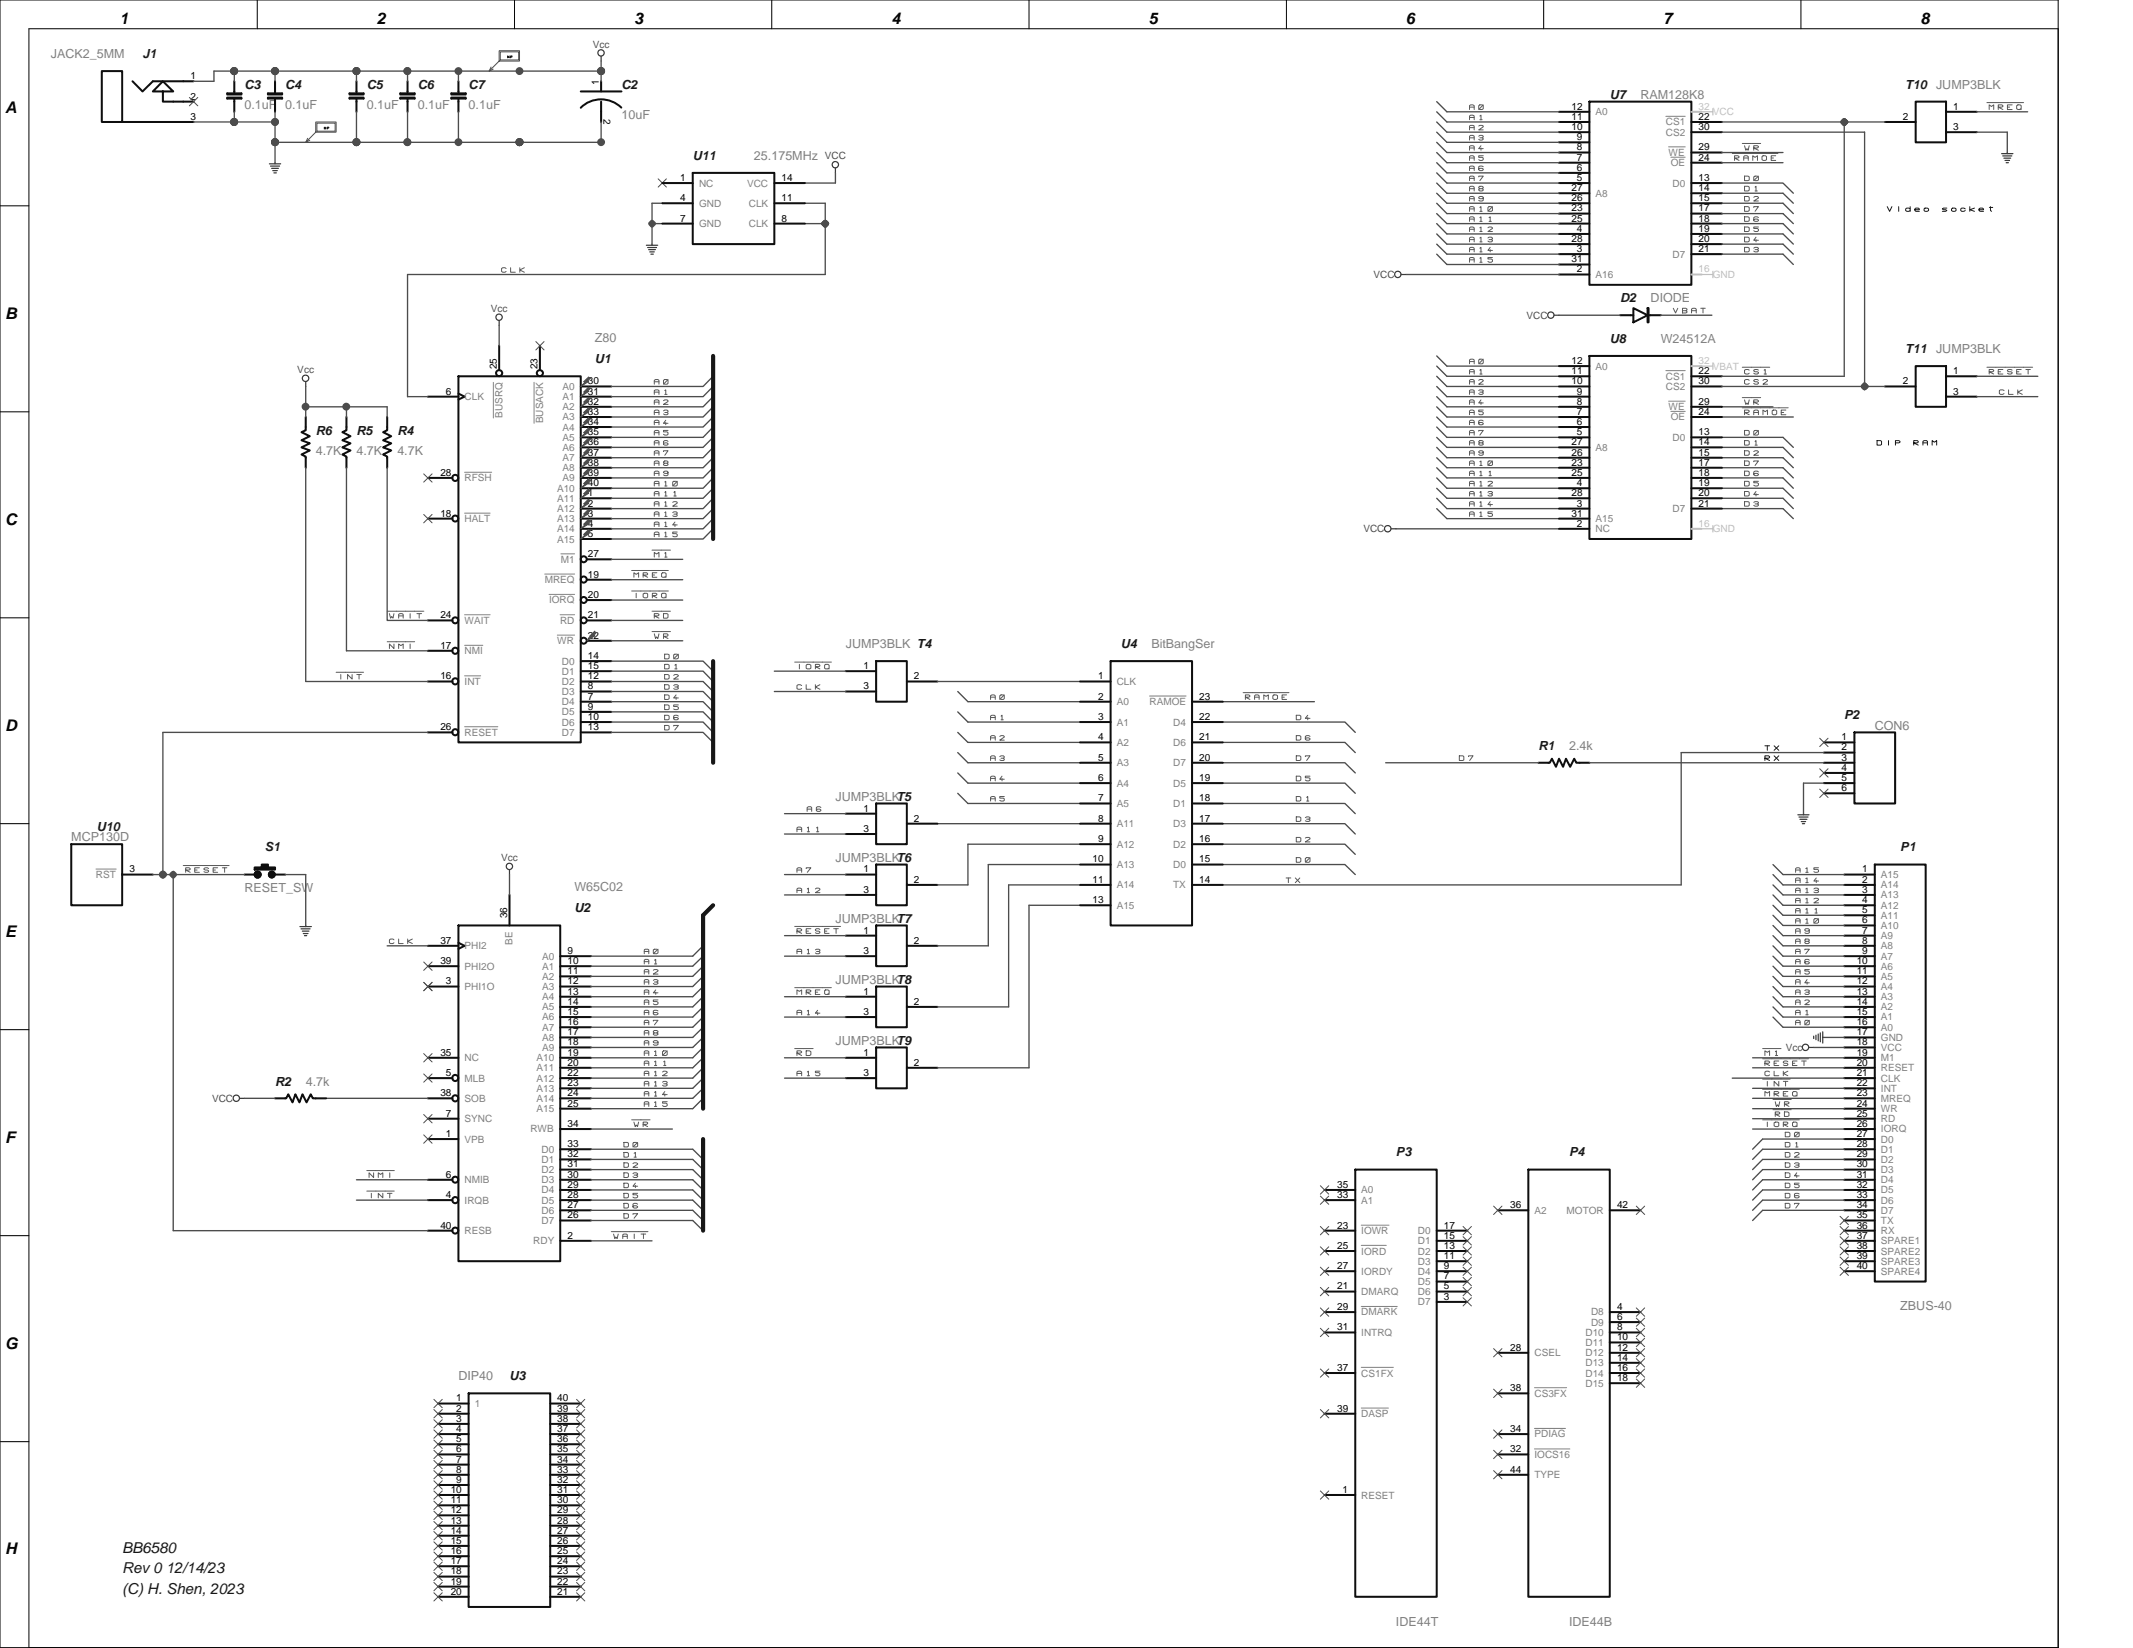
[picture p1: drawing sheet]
<svg xmlns="http://www.w3.org/2000/svg" width="279mm" height="216mm" viewBox="0 0 279 216" stroke-linecap="round" stroke-linejoin="round" font-family="sans-serif">
<defs><g id="words">
<g font-size="2.1">
<text x="15.7" y="3.2">1</text>
<text x="49.4" y="3.2">2</text>
<text x="83.1" y="3.2">3</text>
<text x="116.8" y="3.2">4</text>
<text x="150.5" y="3.2">5</text>
<text x="184.2" y="3.2">6</text>
<text x="217.9" y="3.2">7</text>
<text x="251.6" y="3.2">8</text>
<text x=".7" y="14.8">A</text>
<text x=".7" y="41.8">B</text>
<text x=".7" y="68.7">C</text>
<text x=".7" y="95.7">D</text>
<text x=".7" y="122.7">E</text>
<text x=".7" y="149.7">F</text>
<text x=".7" y="176.7">G</text>
<text x=".7" y="203.6">H</text>
</g>
<g font-size="2" fill="#1b1b1b">
<text x="16" y="203.5">BB6580</text>
<text x="16" y="208.8">(C) H. Shen, 2023</text>
<text x="16" y="206.1">Rev 0 12/14/23</text>
</g>
<g font-size="1.6" fill="#808080">
<text x="6.7" y="7.6">JACK2_5MM</text>
<text x="32" y="14.3">0.1uF 0.1uF</text>
<text x="48" y="14.3">0.1uF</text>
<text x="54.7" y="14.3">0.1uF</text>
<text x="61.4" y="14.3">0.1uF</text>
<text x="81.4" y="15.6">10uF</text>
<text x="214.9" y="13">RAM128K8</text>
<text x="98.8" y="21">25.175MHz</text>
<text x="216.2" y="39.6">DIODE</text>
<text x="77.9" y="44.8">Z80</text>
<text x="217.6" y="44.9">W24512A</text>
<text x="253.6" y="46.3">JUMP3BLK</text>
<text x="41.4" y="59.6">4.7K</text>
<text x="46.7" y="59.6">4.7K</text>
<text x="52" y="59.6">4.7K</text>
<text x="110.8" y="84.9">JUMP3BLK T4</text>
<text x="150.8" y="84.9">BitBangSer</text>
<text x="245.6" y="95.6">CON6</text>
<text x="205.5" y="98.2">2.4k</text>
<text x="109.4" y="104.9">JUMP3BLKT5</text>
<text x="9.3" y="110.2">MCP130D</text>
<text x="109.4" y="112.9">JUMP3BLKT6</text>
<text x="32" y="116.9">RESET_SW</text>
<text x="75.2" y="116.7">W65C02</text>
<text x="109.4" y="120.9">JUMP3BLKT7</text>
<text x="109.4" y="128.9">JUMP3BLKT8</text>
<text x="109.4" y="136.9">JUMP3BLKT9</text>
<text x="40" y="142.2">4.7k</text>
<text x="248.9" y="171.7">ZBUS-40</text>
<text x="60" y="180.8">DIP40</text>
<text x="182.9" y="213">IDE44T</text>
<text x="205.5" y="213">IDE44B</text>
</g>
<g font-size="1.6" fill="#1b1b1b">
<text x="18.7" y="7.6">J1</text>
<text x="32" y="11.6">C3</text>
<text x="37.4" y="11.6">C4</text>
<text x="48" y="11.6">C5</text>
<text x="54.7" y="11.6">C6</text>
<text x="61.4" y="11.6">C7</text>
<text x="81.4" y="11.6">C2</text>
<text x="249.6" y="11.6">T10 JUMP3BLK</text>
<text x="210.9" y="13">U7</text>
<text x="90.7" y="21">U11</text>
<text x="212.2" y="39.6">D2</text>
<text x="77.9" y="47.5">U1</text>
<text x="210.9" y="44.9">U8</text>
<text x="249.6" y="46.3">T11</text>
<text x="41.4" y="56.9">R6</text>
<text x="46.7" y="56.9">R5</text>
<text x="52" y="56.9">R4</text>
<text x="146.8" y="84.9">U4</text>
<text x="241.6" y="94.2">P2</text>
<text x="201.5" y="98.2">R1</text>
<text x="12.7" y="108.8">U10</text>
<text x="34.7" y="111.5">S1</text>
<text x="248.9" y="111.5">P1</text>
<text x="75.2" y="119.5">U2</text>
<text x="36" y="142.2">R2</text>
<text x="182.9" y="151.5">P3</text>
<text x="205.5" y="151.5">P4</text>
<text x="66.7" y="180.8">U3</text>
</g>
<g font-size="1.3">
<text x="25" y="10.4">1</text>
<text x="78.4" y="11.1" transform="rotate(-90 78.4 11.1)">1</text>
<text x="25" y="13">2</text>
<text x="25" y="15.7">3</text>
<text x="79.1" y="15.6" transform="rotate(90 79.1 15.6)">2</text>
<text x="205.8" y="14.4">12</text>
<text x="205.8" y="15.7">11</text>
<text x="205.8" y="17">10</text>
<text x="222.5" y="15.7">22</text>
<text x="222.5" y="17">30</text>
<text x="249.3" y="15.7">2</text>
<text x="255.9" y="14.4">1</text>
<text x="255.9" y="17">3</text>
<text x="89.1" y="23.7">1</text>
<text x="102.4" y="23.7">14</text>
<text x="206.5" y="18.4">9</text>
<text x="206.5" y="19.7">8</text>
<text x="206.5" y="21">7</text>
<text x="206.5" y="22.4">6</text>
<text x="206.5" y="23.7">5</text>
<text x="222.5" y="19.7">29</text>
<text x="222.5" y="21">24</text>
<text x="222.5" y="23.7">13</text>
<text x="89.1" y="26.4">4</text>
<text x="89.1" y="29">7</text>
<text x="102.4" y="29">8</text>
<text x="102.4" y="26.4">11</text>
<text x="205.8" y="25">27</text>
<text x="205.8" y="26.4">26</text>
<text x="205.8" y="27.7">23</text>
<text x="205.8" y="29">25</text>
<text x="222.5" y="25">14</text>
<text x="222.5" y="26.4">15</text>
<text x="222.5" y="27.7">17</text>
<text x="222.5" y="29">18</text>
<text x="205.8" y="31.7">28</text>
<text x="205.8" y="34.4">31</text>
<text x="206.5" y="30.4">4</text>
<text x="206.5" y="33">3</text>
<text x="206.5" y="35.7">2</text>
<text x="222.5" y="30.4">19</text>
<text x="222.5" y="31.7">20</text>
<text x="222.5" y="33">21</text>
<text x="205.8" y="47.7">12</text>
<text x="58.4" y="51.7">6</text>
<text x="65.1" y="48.4" transform="rotate(-90 65.1 48.4)">25</text>
<text x="70.4" y="48.4" transform="rotate(-90 70.4 48.4)">23</text>
<text x="77" y="50.4">30</text>
<text x="77" y="51.7">31</text>
<text x="77" y="53">32</text>
<text x="205.8" y="49">11</text>
<text x="205.8" y="50.4">10</text>
<text x="206.5" y="51.7">9</text>
<text x="206.5" y="53">8</text>
<text x="222.5" y="49">22</text>
<text x="222.5" y="50.4">30</text>
<text x="222.5" y="53">29</text>
<text x="249.3" y="50.4">2</text>
<text x="255.9" y="49">1</text>
<text x="255.9" y="51.7">3</text>
<text x="77" y="54.4">33</text>
<text x="77" y="55.7">34</text>
<text x="77" y="57">35</text>
<text x="77" y="58.3">36</text>
<text x="77" y="59.7">37</text>
<text x="205.8" y="58.3">27</text>
<text x="205.8" y="59.7">26</text>
<text x="206.5" y="54.4">7</text>
<text x="206.5" y="55.7">6</text>
<text x="206.5" y="57">5</text>
<text x="222.5" y="54.4">24</text>
<text x="222.5" y="57">13</text>
<text x="222.5" y="58.3">14</text>
<text x="222.5" y="59.7">15</text>
<text x="57.7" y="62.3">28</text>
<text x="77" y="61">38</text>
<text x="77" y="62.3">39</text>
<text x="77" y="63.7">40</text>
<text x="77" y="65">1</text>
<text x="205.8" y="61">23</text>
<text x="205.8" y="62.3">25</text>
<text x="205.8" y="65">28</text>
<text x="206.5" y="63.7">4</text>
<text x="222.5" y="61">17</text>
<text x="222.5" y="62.3">18</text>
<text x="222.5" y="63.7">19</text>
<text x="222.5" y="65">20</text>
<text x="57.7" y="67.7">18</text>
<text x="77" y="66.4">2</text>
<text x="77" y="67.7">3</text>
<text x="77" y="69">4</text>
<text x="77" y="70.3">5</text>
<text x="205.8" y="67.7">31</text>
<text x="206.5" y="66.4">3</text>
<text x="206.5" y="69">2</text>
<text x="222.5" y="66.4">21</text>
<text x="77" y="75.7">19</text>
<text x="77" y="73">27</text>
<text x="57.7" y="81">24</text>
<text x="77" y="78.3">20</text>
<text x="77" y="81">21</text>
<text x="77" y="83.7">22</text>
<text x="57.7" y="85">17</text>
<text x="57.7" y="89">16</text>
<text x="77" y="86.3">14</text>
<text x="77" y="87.7">15</text>
<text x="77" y="89">12</text>
<text x="113.1" y="87.7">1</text>
<text x="119.7" y="89">2</text>
<text x="143.8" y="89">1</text>
<text x="57.7" y="95.7">26</text>
<text x="77" y="90.3">8</text>
<text x="77" y="91.7">7</text>
<text x="77" y="93">9</text>
<text x="77" y="94.3">10</text>
<text x="77" y="95.7">13</text>
<text x="113.1" y="90.3">3</text>
<text x="143.8" y="91.7">2</text>
<text x="143.8" y="94.3">3</text>
<text x="157.1" y="94.3">22</text>
<text x="157.1" y="91.7">23</text>
<text x="143.8" y="97">4</text>
<text x="143.8" y="99.7">5</text>
<text x="157.1" y="99.7">20</text>
<text x="157.1" y="97">21</text>
<text x="241.2" y="97">1</text>
<text x="241.2" y="98.3">2</text>
<text x="241.2" y="99.7">3</text>
<text x="241.2" y="101">4</text>
<text x="113.1" y="106.3">1</text>
<text x="119.7" y="107.6">2</text>
<text x="143.8" y="102.3">6</text>
<text x="143.8" y="105">7</text>
<text x="143.8" y="107.6">8</text>
<text x="157.1" y="107.6">17</text>
<text x="157.1" y="105">18</text>
<text x="157.1" y="102.3">19</text>
<text x="241.2" y="102.3">5</text>
<text x="241.2" y="103.7">6</text>
<text x="113.1" y="109">3</text>
<text x="143.1" y="113">10</text>
<text x="143.8" y="110.3">9</text>
<text x="157.1" y="113">15</text>
<text x="157.1" y="110.3">16</text>
<text x="17" y="114.3">3</text>
<text x="113.1" y="114.3">1</text>
<text x="113.1" y="117">3</text>
<text x="119.7" y="115.7">2</text>
<text x="143.1" y="115.7">11</text>
<text x="143.1" y="118.3">13</text>
<text x="157.1" y="115.7">14</text>
<text x="243.9" y="114.3">1</text>
<text x="243.9" y="115.7">2</text>
<text x="243.9" y="117">3</text>
<text x="243.9" y="118.3">4</text>
<text x="243.9" y="119.6">5</text>
<text x="57.7" y="123.6">37</text>
<text x="66.4" y="120.3" transform="rotate(-90 66.4 120.3)">36</text>
<text x="74.3" y="125">9</text>
<text x="113.1" y="122.3">1</text>
<text x="113.1" y="125">3</text>
<text x="119.7" y="123.6">2</text>
<text x="243.9" y="121">6</text>
<text x="243.9" y="122.3">7</text>
<text x="243.9" y="123.6">8</text>
<text x="243.9" y="125">9</text>
<text x="57.7" y="126.3">39</text>
<text x="58.4" y="129">3</text>
<text x="74.3" y="126.3">10</text>
<text x="74.3" y="127.6">11</text>
<text x="74.3" y="129">12</text>
<text x="74.3" y="130.3">13</text>
<text x="74.3" y="131.6">14</text>
<text x="113.1" y="130.3">1</text>
<text x="119.7" y="131.6">2</text>
<text x="243.2" y="126.3">10</text>
<text x="243.2" y="127.6">11</text>
<text x="243.2" y="129">12</text>
<text x="243.2" y="130.3">13</text>
<text x="243.2" y="131.6">14</text>
<text x="74.3" y="133">15</text>
<text x="74.3" y="134.3">16</text>
<text x="74.3" y="135.6">17</text>
<text x="74.3" y="136.9">18</text>
<text x="113.1" y="133">3</text>
<text x="243.2" y="133">15</text>
<text x="243.2" y="134.3">16</text>
<text x="243.2" y="135.6">17</text>
<text x="243.2" y="136.9">18</text>
<text x="57.7" y="138.3">35</text>
<text x="57.7" y="143.6">38</text>
<text x="58.4" y="141">5</text>
<text x="74.3" y="138.3">19</text>
<text x="74.3" y="139.6">20</text>
<text x="74.3" y="141">22</text>
<text x="74.3" y="142.3">23</text>
<text x="74.3" y="143.6">24</text>
<text x="113.1" y="138.3">1</text>
<text x="113.1" y="141">3</text>
<text x="119.7" y="139.6">2</text>
<text x="243.2" y="138.3">19</text>
<text x="243.2" y="139.6">20</text>
<text x="243.2" y="141">21</text>
<text x="243.2" y="142.3">22</text>
<text x="243.2" y="143.6">23</text>
<text x="58.4" y="148.9">1</text>
<text x="58.4" y="146.3">7</text>
<text x="74.3" y="145">25</text>
<text x="74.3" y="147.6">34</text>
<text x="243.2" y="145">24</text>
<text x="243.2" y="146.3">25</text>
<text x="243.2" y="147.6">26</text>
<text x="243.2" y="148.9">27</text>
<text x="58.4" y="154.3">6</text>
<text x="74.3" y="150.3">33</text>
<text x="74.3" y="151.6">32</text>
<text x="74.3" y="153">31</text>
<text x="74.3" y="154.3">30</text>
<text x="74.3" y="155.6">29</text>
<text x="175.2" y="155.6">35</text>
<text x="243.2" y="150.3">28</text>
<text x="243.2" y="151.6">29</text>
<text x="243.2" y="153">30</text>
<text x="243.2" y="154.3">31</text>
<text x="243.2" y="155.6">32</text>
<text x="57.7" y="161">40</text>
<text x="58.4" y="157">4</text>
<text x="74.3" y="157">28</text>
<text x="74.3" y="158.3">27</text>
<text x="74.3" y="159.6">26</text>
<text x="175.2" y="157">33</text>
<text x="175.2" y="161">23</text>
<text x="189.1" y="161">17</text>
<text x="197.8" y="158.3">36</text>
<text x="211.8" y="158.3">42</text>
<text x="243.2" y="157">33</text>
<text x="243.2" y="158.3">34</text>
<text x="243.2" y="159.6">35</text>
<text x="243.2" y="161">36</text>
<text x="74.3" y="162.3">2</text>
<text x="175.2" y="163.6">25</text>
<text x="175.2" y="166.3">27</text>
<text x="189.1" y="162.3">15</text>
<text x="189.1" y="163.6">13</text>
<text x="189.1" y="165">11</text>
<text x="189.1" y="166.3">9</text>
<text x="189.1" y="167.6">7</text>
<text x="243.2" y="162.3">37</text>
<text x="243.2" y="163.6">38</text>
<text x="243.2" y="165">39</text>
<text x="243.2" y="166.3">40</text>
<text x="175.2" y="168.9">21</text>
<text x="175.2" y="171.6">29</text>
<text x="189.1" y="168.9">5</text>
<text x="189.1" y="170.3">3</text>
<text x="211.8" y="171.6">4</text>
<text x="211.8" y="172.9">6</text>
<text x="175.2" y="174.3">31</text>
<text x="175.2" y="179.6">37</text>
<text x="197.8" y="177">28</text>
<text x="211.8" y="174.3">8</text>
<text x="211.8" y="175.6">10</text>
<text x="211.8" y="177">12</text>
<text x="211.8" y="178.3">14</text>
<text x="211.8" y="179.6">16</text>
<text x="59.7" y="183.6">1</text>
<text x="59.7" y="184.9">2</text>
<text x="73" y="184.9">39</text>
<text x="73" y="183.6">40</text>
<text x="175.2" y="184.9">39</text>
<text x="197.8" y="182.3">38</text>
<text x="211.8" y="180.9">18</text>
<text x="59.7" y="186.3">3</text>
<text x="59.7" y="187.6">4</text>
<text x="59.7" y="188.9">5</text>
<text x="59.7" y="190.3">6</text>
<text x="59.7" y="191.6">7</text>
<text x="73" y="191.6">34</text>
<text x="73" y="190.3">35</text>
<text x="73" y="188.9">36</text>
<text x="73" y="187.6">37</text>
<text x="73" y="186.3">38</text>
<text x="197.8" y="190.3">32</text>
<text x="197.8" y="187.6">34</text>
<text x="59" y="195.6">10</text>
<text x="59" y="196.9">11</text>
<text x="59.7" y="192.9">8</text>
<text x="59.7" y="194.3">9</text>
<text x="73" y="196.9">30</text>
<text x="73" y="195.6">31</text>
<text x="73" y="194.3">32</text>
<text x="73" y="192.9">33</text>
<text x="175.9" y="195.6">1</text>
<text x="197.8" y="192.9">44</text>
<text x="59" y="198.2">12</text>
<text x="59" y="199.6">13</text>
<text x="59" y="200.9">14</text>
<text x="59" y="202.2">15</text>
<text x="59" y="203.6">16</text>
<text x="73" y="203.6">25</text>
<text x="73" y="202.2">26</text>
<text x="73" y="200.9">27</text>
<text x="73" y="199.6">28</text>
<text x="73" y="198.2">29</text>
<text x="59" y="204.9">17</text>
<text x="59" y="206.3">18</text>
<text x="59" y="207.6">19</text>
<text x="59" y="208.9">20</text>
<text x="73" y="208.9">21</text>
<text x="73" y="207.6">22</text>
<text x="73" y="206.3">23</text>
<text x="73" y="204.9">24</text>
</g>
<g font-size="1.3" fill="#4c4c4c">
<text x="77.7" y="6.2">Vcc</text>
<text x="108.1" y="20.9">VCC</text>
<text x="64.3" y="40.9">Vcc</text>
<text x="179.9" y="36.4">VCC</text>
<text x="200" y="41.8">VCC</text>
<text x="38.9" y="48.9">Vcc</text>
<text x="178.6" y="69.7">VCC</text>
<text x="65.6" y="112.8">Vcc</text>
<text x="233.9" y="137.7">Vcc</text>
<text x="27.8" y="144.4">VCC</text>
</g>
<g font-size="1.3" fill="#808080">
<text x="209" y="15.1">A0</text>
<text x="218.2" y="16.4">CS1</text>
<text x="218.2" y="17.8">CS2</text>
<text x="218.6" y="20.4">WE</text>
<text x="218.9" y="21.8">OE</text>
<text x="91.6" y="24.4">NC</text>
<text x="91.6" y="27.1">GND</text>
<text x="91.6" y="29.8">GND</text>
<text x="97.9" y="24.4">VCC</text>
<text x="98.1" y="29.8">CLK</text>
<text x="98.1" y="27.1">CLK</text>
<text x="209" y="25.8">A8</text>
<text x="219.1" y="24.4">D0</text>
<text x="219.1" y="33.8">D7</text>
<text x="209" y="36.4">A16</text>
<text x="60.9" y="52.4">CLK</text>
<text x="73.7" y="51.1">A0</text>
<text x="73.7" y="52.4">A1</text>
<text x="73.7" y="53.8">A2</text>
<text x="209" y="48.4">A0</text>
<text x="218.2" y="49.7">CS1</text>
<text x="218.2" y="51.1">CS2</text>
<text x="218.6" y="53.8">WE</text>
<text x="65.8" y="54.8" transform="rotate(-90 65.8 54.8)">BUSRQ</text>
<text x="71.1" y="55.5" transform="rotate(-90 71.1 55.5)">BUSACK</text>
<text x="73.7" y="55.1">A3</text>
<text x="73.7" y="56.4">A4</text>
<text x="73.7" y="57.7">A5</text>
<text x="73.7" y="59.1">A6</text>
<text x="209" y="59.1">A8</text>
<text x="218.9" y="55.1">OE</text>
<text x="219.1" y="57.7">D0</text>
<text x="60.9" y="63.1">RFSH</text>
<text x="73" y="64.4">A10</text>
<text x="73" y="65.7">A11</text>
<text x="73.7" y="60.4">A7</text>
<text x="73.7" y="61.7">A8</text>
<text x="73.7" y="63.1">A9</text>
<text x="60.9" y="68.4">HALT</text>
<text x="73" y="67.1">A12</text>
<text x="73" y="68.4">A13</text>
<text x="73" y="69.7">A14</text>
<text x="73" y="71.1">A15</text>
<text x="209" y="68.4">A15</text>
<text x="209" y="69.7">NC</text>
<text x="219.1" y="67.1">D7</text>
<text x="71.4" y="76.4">MREQ</text>
<text x="73.5" y="73.7">M1</text>
<text x="60.9" y="81.7">WAIT</text>
<text x="71.9" y="79.1">IORQ</text>
<text x="73.4" y="81.7">RD</text>
<text x="60.9" y="85.7">NMI</text>
<text x="60.9" y="89.7">INT</text>
<text x="73" y="84.4">WR</text>
<text x="73.6" y="87.1">D0</text>
<text x="73.6" y="88.4">D1</text>
<text x="73.6" y="89.7">D2</text>
<text x="146.3" y="89.7">CLK</text>
<text x="73.6" y="91.1">D3</text>
<text x="73.6" y="92.4">D4</text>
<text x="73.6" y="93.7">D5</text>
<text x="73.6" y="95.1">D6</text>
<text x="146.3" y="92.4">A0</text>
<text x="146.3" y="95.1">A1</text>
<text x="150.6" y="92.4">RAMOE</text>
<text x="153.7" y="95.1">D4</text>
<text x="60.9" y="96.4">RESET</text>
<text x="73.6" y="96.4">D7</text>
<text x="146.3" y="97.7">A2</text>
<text x="146.3" y="100.4">A3</text>
<text x="153.7" y="100.4">D7</text>
<text x="153.7" y="97.7">D6</text>
<text x="146.3" y="103.1">A4</text>
<text x="146.3" y="105.7">A5</text>
<text x="153.7" y="105.7">D1</text>
<text x="153.7" y="103.1">D5</text>
<text x="146.3" y="108.4">A11</text>
<text x="146.3" y="111">A12</text>
<text x="146.3" y="113.7">A13</text>
<text x="153.7" y="113.7">D0</text>
<text x="153.7" y="111">D2</text>
<text x="153.7" y="108.4">D3</text>
<text x="12.6" y="115">RST</text>
<text x="146.3" y="116.4">A14</text>
<text x="146.3" y="119">A15</text>
<text x="153.7" y="116.4">TX</text>
<text x="246.4" y="115">A15</text>
<text x="246.4" y="116.4">A14</text>
<text x="246.4" y="117.7">A13</text>
<text x="246.4" y="119">A12</text>
<text x="60.9" y="124.4">PHI2</text>
<text x="67.1" y="123.8" transform="rotate(-90 67.1 123.8)">BE</text>
<text x="71" y="125.7">A0</text>
<text x="246.4" y="120.4">A11</text>
<text x="246.4" y="121.7">A10</text>
<text x="246.4" y="123">A9</text>
<text x="246.4" y="124.4">A8</text>
<text x="246.4" y="125.7">A7</text>
<text x="60.9" y="129.7">PHI1O</text>
<text x="60.9" y="127">PHI2O</text>
<text x="71" y="127">A1</text>
<text x="71" y="128.4">A2</text>
<text x="71" y="129.7">A3</text>
<text x="71" y="131">A4</text>
<text x="246.4" y="127">A6</text>
<text x="246.4" y="128.4">A5</text>
<text x="246.4" y="129.7">A4</text>
<text x="246.4" y="131">A3</text>
<text x="71" y="132.4">A5</text>
<text x="71" y="133.7">A6</text>
<text x="71" y="135">A7</text>
<text x="71" y="136.4">A8</text>
<text x="71" y="137.7">A9</text>
<text x="246.4" y="132.4">A2</text>
<text x="246.4" y="133.7">A1</text>
<text x="246.4" y="135">A0</text>
<text x="246.4" y="136.4">GND</text>
<text x="246.4" y="137.7">VCC</text>
<text x="60.9" y="141.7">MLB</text>
<text x="60.9" y="139">NC</text>
<text x="70.3" y="139">A10</text>
<text x="70.3" y="140.4">A11</text>
<text x="70.3" y="141.7">A12</text>
<text x="70.3" y="143">A13</text>
<text x="246.4" y="139">M1</text>
<text x="246.4" y="140.4">RESET</text>
<text x="246.4" y="141.7">CLK</text>
<text x="246.4" y="143">INT</text>
<text x="60.9" y="149.7">VPB</text>
<text x="60.9" y="147">SYNC</text>
<text x="60.9" y="144.4">SOB</text>
<text x="69.5" y="148.4">RWB</text>
<text x="70.3" y="144.4">A14</text>
<text x="70.3" y="145.7">A15</text>
<text x="246.4" y="144.4">MREQ</text>
<text x="246.4" y="145.7">WR</text>
<text x="246.4" y="147">RD</text>
<text x="246.4" y="148.4">IORQ</text>
<text x="246.4" y="149.7">D0</text>
<text x="60.9" y="155">NMIB</text>
<text x="70.9" y="151">D0</text>
<text x="70.9" y="152.4">D1</text>
<text x="70.9" y="153.7">D2</text>
<text x="70.9" y="155">D3</text>
<text x="246.4" y="151">D1</text>
<text x="246.4" y="152.4">D2</text>
<text x="246.4" y="153.7">D3</text>
<text x="246.4" y="155">D4</text>
<text x="60.9" y="157.7">IRQB</text>
<text x="60.9" y="161.7">RESB</text>
<text x="70.9" y="156.3">D4</text>
<text x="70.9" y="157.7">D5</text>
<text x="70.9" y="159">D6</text>
<text x="70.9" y="160.3">D7</text>
<text x="178.3" y="156.3">A0</text>
<text x="178.3" y="157.7">A1</text>
<text x="178.3" y="161.7">IOWR</text>
<text x="185.7" y="161.7">D0</text>
<text x="201" y="159">A2</text>
<text x="205.2" y="159">MOTOR</text>
<text x="246.4" y="156.3">D5</text>
<text x="246.4" y="157.7">D6</text>
<text x="246.4" y="159">D7</text>
<text x="246.4" y="160.3">TX</text>
<text x="246.4" y="161.7">RX</text>
<text x="69.9" y="163">RDY</text>
<text x="178.3" y="164.4">IORD</text>
<text x="178.3" y="167">IORDY</text>
<text x="185.7" y="163">D1</text>
<text x="185.7" y="164.4">D2</text>
<text x="185.7" y="165.7">D3</text>
<text x="185.7" y="167">D4</text>
<text x="246.4" y="163">SPARE1</text>
<text x="246.4" y="164.4">SPARE2</text>
<text x="246.4" y="165.7">SPARE3</text>
<text x="246.4" y="167">SPARE4</text>
<text x="178.3" y="169.7">DMARQ</text>
<text x="178.3" y="172.3">DMARK</text>
<text x="185.7" y="168.3">D5</text>
<text x="185.7" y="169.7">D6</text>
<text x="185.7" y="171">D7</text>
<text x="208.4" y="172.3">D8</text>
<text x="208.4" y="173.7">D9</text>
<text x="178.3" y="175">INTRQ</text>
<text x="201" y="177.7">CSEL</text>
<text x="207.7" y="175">D10</text>
<text x="207.7" y="176.3">D11</text>
<text x="207.7" y="177.7">D12</text>
<text x="207.7" y="179">D13</text>
<text x="62.2" y="184.3">1</text>
<text x="178.3" y="180.3">CS1FX</text>
<text x="178.3" y="185.7">DASP</text>
<text x="201" y="183">CS3FX</text>
<text x="207.7" y="180.3">D14</text>
<text x="207.7" y="181.7">D15</text>
<text x="201" y="191">IOCS16</text>
<text x="201" y="188.3">PDIAG</text>
<text x="178.3" y="196.3">RESET</text>
<text x="201" y="193.7">TYPE</text>
</g>
<g font-size="1.3" fill="#c0c0c0">
<text x="222.5" y="14.4">32</text>
<text x="224.4" y="15.1">VCC</text>
<text x="222.5" y="35.7">16</text>
<text x="224.4" y="36.4">GND</text>
<text x="222.5" y="47.7">32</text>
<text x="224.4" y="48.4">VBAT</text>
<text x="222.5" y="69">16</text>
<text x="224.4" y="69.7">GND</text>
</g>
</g></defs>
<g fill="none" stroke="#000" stroke-width=".13">
<path d="M0 0h269.6v215.9h-269.6zM33.7 0v3.8M67.4 0v3.8M101.1 0v3.8M134.8 0v3.8M168.5 0v3.8M202.2 0v3.8M235.9 0v3.8M269.6 3.8h-265.8v212.1M0 27h3.8M0 54h3.8M0 80.9h3.8"/>
<path d="M0 107.9h3.8M0 134.9h3.8M0 161.9h3.8M0 188.9h3.8"/>
</g>
<g fill="none" stroke="#0e0e0e" stroke-width=".26">
<path d="M17.4 10.6l1.3 1.4 1.3-1.4h5.4M21.3 12h-1.3l1.3-1.4 1.4 1.4h-1.4v1.3h4.1M25.4 16h-9.4v-6.7h-2.7v6.7h2.7M29.8 12.8h1.8v.1h-1.8zM29.8 12.2h1.8v.2h-1.8zM30.7 10.6v1.6M30.7 12.9v1.7M35.1 12.8h1.9v.1h-1.9zM35.1 12.2h1.9v.2h-1.9zM36 10.6v1.6M36 12.9v1.7M45.8 12.8h1.8v.1h-1.8z"/>
<path d="M45.8 12.2h1.8v.2h-1.8zM46.7 10.6v1.6M46.7 12.9v1.7M52.4 12.8h1.9v.1h-1.9zM52.4 12.2h1.9v.2h-1.9zM53.4 10.6v1.6M53.4 12.9v1.7M59.1 12.8h1.9v.1h-1.9zM59.1 12.2h1.9v.2h-1.9zM60 10.6v1.6M60 12.9v1.7M76.1 12h5.3"/>
<path d="M78.7 10.6v1.4M78.7 13.3v2.7M81.4 14.1a3.8 3.8 0 0 0-5.3 0M204.2 14.6h4M204.2 16h4M204.2 17.3h4M204.2 18.6h4M204.2 20h4M208.2 13.3h13.4v24h-13.4zM221.6 16h4M221.6 17.3h4M221.6 20h4"/>
<path d="M246.9 16h4M250.9 13.3h4v5.3h-4zM254.9 17.3h4M254.9 14.6h4M86.8 24h3.9M86.8 26.6h3.9M86.8 29.3h3.9M90.7 22.6h10.7v9.4h-10.7zM101.4 24h4M101.4 26.6h4M101.4 29.3h4M204.2 21.3h4"/>
<path d="M204.2 22.6h4M204.2 24h4M204.2 25.3h4M204.2 26.6h4M204.2 28h4M204.2 29.3h4M204.2 30.6h4M204.2 32h4M204.2 33.3h4M204.2 34.6h4M204.2 36h4M221.6 21.3h4"/>
<path d="M221.6 24h4M221.6 25.3h4M221.6 26.6h4M221.6 28h4M221.6 29.3h4M221.6 30.6h4M221.6 32h4M221.6 33.3h4M40 54.6v1.8l-.5 .2 1.1 .6-1.1 .5 1.1 .4-1.1 .5 1.1 .4-1.1 .5 .5 .3v1.5M45.4 54.6v1.8l-.5 .2 1 .6-1 .5 1 .4-1 .5 1 .4-1 .5 .5 .3v1.5M50.7 54.6v1.8l-.5 .2 1 .6-1 .5 1 .4-1 .5 1 .4-1 .5 .5 .3v1.5M56 52h4"/>
<path d="M60 49.3h16.1v48h-16.1zM60 51.6l.9 .4-.9 .3M65.4 45.3v3.2M70.7 45.3v3.2M76.1 50.6h4M76.1 52h4M76.1 53.3h4M76.1 54.6h4M76.1 55.9h4M76.1 57.3h4M76.1 58.6h4M76.1 60h4"/>
<path d="M204.2 48h4M204.2 50.6h4M204.2 52h4M204.2 53.3h4M204.2 54.6h4M204.2 55.9h4M204.2 57.3h4M204.2 58.6h4M204.2 60h4M204.2 49.3h4M208.2 46.6h13.4v24h-13.4zM212.2 41.3h1.8"/>
<path d="M214 40.4l1.8 .9-1.8 .9zM215.8 41.3h1.8M215.8 40.4h.1v1.8h-.1zM221.6 50.6h4M221.6 53.3h4M221.6 54.6h4M221.6 57.3h4M221.6 58.6h4M221.6 60h4M221.6 49.3h4M246.9 50.6h4M250.9 48h4v5.3h-4z"/>
<path d="M254.9 52h4M254.9 49.3h4M56 62.6h3.3M56 67.9h3.3M76.1 61.3h4M76.1 62.6h4M76.1 64h4M76.1 65.3h4M76.1 66.6h4M76.1 67.9h4M76.1 69.3h4M76.1 70.6h4"/>
<path d="M76.9 75.9h3.2M76.9 78.6h3.2M76.9 73.3h3.2M204.2 61.3h4M204.2 62.6h4M204.2 64h4M204.2 65.3h4M204.2 66.6h4M204.2 67.9h4M204.2 69.3h4M221.6 61.3h4M221.6 62.6h4"/>
<path d="M221.6 64h4M221.6 65.3h4M221.6 66.6h4M56 89.3h3.3M56 95.9h3.3M56 81.3h3.3M56 85.3h3.3M76.1 86.6h4M76.1 87.9h4M76.1 89.3h4M76.1 90.6h4M76.1 91.9h4"/>
<path d="M76.1 93.3h4M76.1 94.6h4M76.1 95.9h4M76.9 81.3h3.2M76.9 83.9h3.2M110.8 87.9h4M110.8 90.6h4M114.8 86.6h4v5.3h-4zM118.8 89.3h4M141.5 97.3h4M141.5 99.9h4M141.5 89.3h4"/>
<path d="M141.5 91.9h4M141.5 94.6h4M145.5 86.6h10.6v34.6h-10.6zM156.1 97.3h4.1M156.1 99.9h4.1M156.1 91.9h4.1M156.1 94.6h4.1M201.5 99.9h1.5l.3-.5 .5 1.1 .4-1.1 .5 1.1 .4-1.1 .6 1.1 .5-1.1 .3 .5h1.7M238.9 97.3h4M238.9 98.6h4M238.9 99.9h4M242.9 95.9h5.3v9.4h-5.3z"/>
<path d="M9.3 110.6h6.7v8h-6.7zM16 114.6h4M32 114.6h1.4M33.4 113.6h.9v-.3h.8v.3h.9v.3h-2.6zM36 114.6h1.4M66.7 117.2v4M110.8 114.6h4M110.8 117.2h4M110.8 106.6h4M110.8 109.3h4M114.8 105.3h4v5.3h-4zM114.8 113.3h4v5.3h-4z"/>
<path d="M118.8 115.9h4M118.8 107.9h4M141.5 102.6h4M141.5 115.9h4M141.5 118.6h4M141.5 107.9h4M141.5 105.3h4M141.5 110.6h4M141.5 113.3h4M156.1 102.6h4.1M156.1 115.9h4.1M156.1 107.9h4.1"/>
<path d="M156.1 105.3h4.1M156.1 110.6h4.1M156.1 113.3h4.1M238.9 101.3h4M238.9 102.6h4M238.9 103.9h4M241.6 114.6h4M241.6 115.9h4M241.6 117.2h4M241.6 118.6h4M241.6 119.9h4M245.6 113.3h6.6v54.6h-6.6z"/>
<path d="M56 123.9h4M56 126.6h4M56 129.2h4M56 138.6h4M60 121.2h13.4v44h-13.4zM60 123.5l.9 .4-.9 .4M73.4 125.3h4M73.4 126.6h4M73.4 127.9h4M73.4 129.2h4M73.4 130.6h4M73.4 131.9h4"/>
<path d="M73.4 133.2h4M73.4 134.6h4M73.4 135.9h4M73.4 137.2h4M73.4 138.6h4M73.4 139.9h4M110.8 122.6h4M110.8 125.3h4M110.8 130.6h4M110.8 133.2h4M110.8 138.6h4M114.8 121.2h4v5.4h-4z"/>
<path d="M114.8 129.2h4v5.4h-4zM114.8 137.2h4v5.4h-4zM118.8 123.9h4M118.8 131.9h4M118.8 139.9h4M241.6 121.2h4M241.6 122.6h4M241.6 123.9h4M241.6 125.3h4M241.6 126.6h4M241.6 127.9h4M241.6 129.2h4"/>
<path d="M241.6 130.6h4M241.6 131.9h4M241.6 133.2h4M241.6 134.6h4M241.6 135.9h4M241.6 137.2h4M241.6 138.6h4M241.6 139.9h4M36 143.9h1.5l.3-.5 .5 1 .4-1 .5 1 .4-1 .6 1 .5-1 .3 .5h1.7M56 141.2h3.3M56 143.9h3.3M56 146.6h4"/>
<path d="M56 149.2h4M56 154.6h3.3M56 157.2h3.3M73.4 141.2h4M73.4 142.6h4M73.4 143.9h4M73.4 145.2h4M73.4 147.9h4M73.4 150.6h4M73.4 151.9h4M73.4 153.2h4M73.4 154.6h4"/>
<path d="M73.4 155.9h4M73.4 157.2h4M73.4 158.6h4M73.4 159.9h4M110.8 141.2h4M173.5 155.9h4M173.5 157.2h4M177.5 153.2h10.7v56h-10.7zM196.2 158.6h4M200.2 153.2h10.7v56h-10.7zM210.9 158.6h4M241.6 141.2h4"/>
<path d="M241.6 142.6h4M241.6 143.9h4M241.6 145.2h4M241.6 146.6h4M241.6 147.9h4M241.6 149.2h4M241.6 150.6h4M241.6 151.9h4M241.6 153.2h4M241.6 154.6h4M241.6 155.9h4M241.6 157.2h4"/>
<path d="M241.6 158.6h4M241.6 159.9h4M56 161.2h3.3M73.4 162.6h4M173.5 161.2h4M173.5 163.9h4M173.5 166.5h4M173.5 171.9h4M173.5 174.6h4M173.5 179.9h4M173.5 169.2h4M188.2 161.2h4"/>
<path d="M188.2 162.6h4M188.2 163.9h4M188.2 165.2h4M188.2 166.5h4M188.2 167.9h4M188.2 169.2h4M188.2 170.6h4M196.2 177.2h4M210.9 171.9h4M210.9 173.2h4M210.9 174.6h4M210.9 175.9h4"/>
<path d="M210.9 177.2h4M210.9 178.5h4M210.9 179.9h4M241.6 161.2h4M241.6 162.6h4M241.6 163.9h4M241.6 165.2h4M241.6 166.5h4M57.4 183.9h4M57.4 185.2h4M57.4 186.5h4M57.4 187.9h4"/>
<path d="M57.4 189.2h4M57.4 190.5h4M57.4 191.9h4M57.4 193.2h4M57.4 194.5h4M57.4 195.9h4M57.4 197.2h4M57.4 198.5h4M57.4 199.9h4M61.4 182.5h10.7v28h-10.7zM72.1 183.9h4M72.1 185.2h4"/>
<path d="M72.1 186.5h4M72.1 187.9h4M72.1 189.2h4M72.1 190.5h4M72.1 191.9h4M72.1 193.2h4M72.1 194.5h4M72.1 195.9h4M72.1 197.2h4M72.1 198.5h4M72.1 199.9h4M173.5 185.2h4"/>
<path d="M173.5 195.9h4M196.2 187.9h4M196.2 190.5h4M196.2 193.2h4M196.2 182.5h4M210.9 181.2h4M57.4 201.2h4M57.4 202.5h4M57.4 203.9h4M57.4 205.2h4M57.4 206.5h4M57.4 207.9h4"/>
<path d="M57.4 209.2h4M72.1 201.2h4M72.1 202.5h4M72.1 203.9h4M72.1 205.2h4M72.1 206.5h4M72.1 207.9h4M72.1 209.2h4"/>
<circle cx="65.4" cy="48.9" r=".4"/>
<circle cx="70.7" cy="48.9" r=".4"/>
<circle cx="59.6" cy="62.6" r=".4"/>
<circle cx="59.6" cy="67.9" r=".39"/>
<circle cx="76.5" cy="75.9" r=".4"/>
<circle cx="76.5" cy="78.6" r=".39"/>
<circle cx="76.5" cy="73.3" r=".39"/>
<circle cx="59.6" cy="95.9" r=".4"/>
<circle cx="59.6" cy="89.3" r=".4"/>
<circle cx="59.6" cy="85.3" r=".4"/>
<circle cx="59.6" cy="81.3" r=".39"/>
<circle cx="76.5" cy="81.3" r=".39"/>
<circle cx="76.5" cy="83.9" r=".39"/>
<circle cx="33.7" cy="114.6" r=".4"/>
<circle cx="35.6" cy="114.6" r=".38"/>
<circle cx="59.6" cy="157.2" r=".4"/>
<circle cx="59.6" cy="141.2" r=".4"/>
<circle cx="59.6" cy="143.9" r=".4"/>
<circle cx="59.6" cy="154.5" r=".39"/>
<circle cx="59.6" cy="161.2" r=".39"/>
</g>
<g fill="none" stroke="#4c4c4c" stroke-width=".18">
<path d="M30.7 9.3h16M30.7 9.3v1.3M30.7 14.6v1.4M30.7 9.3h-2.7v1.3h-2.6M36 16h-10.6M36 16v5.3M36 14.6v1.4M36 9.3v1.3M46.7 9.3h6.7M46.7 9.3v1.3M46.7 14.6v4M53.4 9.3h25.3"/>
<path d="M53.4 18.6h-17.4M53.4 9.3v1.3M53.4 14.6v4M60 9.3v1.3M60 14.6v4M78.7 16v2.6h-25.3M78.7 8v2.6M188.2 13.3l1.3 1.3h14.7M188.2 16l1.3 1.3h14.7M188.2 14.6l1.3 1.4h14.7M188.2 17.3l1.3 1.3h14.7M188.2 18.6l1.3 1.4h14.7"/>
<path d="M188.2 20l1.3 1.3h14.7M225.6 17.3h18.6v33.3M225.6 20h8M241.6 16v33.3h-16M246.9 16h-21.3M258.9 14.6h6.7M258.9 17.3h4v2.7M85.4 29.3h1.4M86.8 26.6h-1.4v5.4M105.4 26.6h2.7v9.4h-54.7v16h2.6M105.4 29.3h2.7M109.4 22.6v1.4h-4"/>
<path d="M184.2 36h20M188.2 21.3l1.3 1.3h14.7M188.2 22.6l1.3 1.4h14.7M188.2 24l1.3 1.3h14.7M188.2 25.3l1.3 1.3h14.7M188.2 26.6l1.3 1.4h14.7M188.2 28l1.3 1.3h14.7M188.2 29.3l1.3 1.3h14.7M188.2 30.6l1.3 1.4h14.7M188.2 32l1.3 1.3h14.7M188.2 33.3l1.3 1.3h14.7M225.6 24h8l1.3 1.3"/>
<path d="M225.6 21.3h8M225.6 25.3h8l1.3 1.3M225.6 32h8l1.3 1.3M225.6 33.3h8l1.3 1.3M225.6 26.6h8l1.3 1.4M225.6 28h8l1.3 1.3M225.6 29.3h8l1.3 1.3M225.6 30.6h8l1.3 1.4M40 50.6v4M40 53.3h10.7v1.3M45.4 53.3v1.3M65.4 42.6v2.7"/>
<path d="M93.4 49.3l-1.3 1.3h-12M93.4 50.6l-1.3 1.4h-12M93.4 52l-1.3 1.3h-12M93.4 53.3l-1.3 1.3h-12M93.4 54.6l-1.3 1.3h-12M93.4 55.9l-1.3 1.4h-12M93.4 57.3l-1.3 1.3h-12M93.4 58.6l-1.3 1.4h-12M93.4 60l-1.3 1.3h-12M188.2 46.6l1.3 1.4h14.7M188.2 48l1.3 1.3h14.7M188.2 49.3l1.3 1.3h14.7"/>
<path d="M188.2 50.6l1.3 1.4h14.7M188.2 52l1.3 1.3h14.7M188.2 53.3l1.3 1.3h14.7M188.2 54.6l1.3 1.3h14.7M188.2 55.9l1.3 1.4h14.7M188.2 57.3l1.3 1.3h14.7M188.2 58.6l1.3 1.4h14.7M188.2 60l1.3 1.3h14.7M204.2 41.3h8M217.6 41.3h6.6M225.6 53.3h6.6M225.6 54.6h9.3"/>
<path d="M225.6 57.3h8l1.3 1.3M225.6 58.6h8l1.3 1.4M225.6 60h8l1.3 1.3M246.9 50.6h-21.3M258.9 49.3h8M258.9 52h8M40 61.3v28h16M45.4 61.3v24h10.6M50.7 61.3v20h5.3M80.1 73.3h9.3M80.1 75.9h9.3M80.1 78.6h9.3"/>
<path d="M93.4 61.3l-1.3 1.3h-12M93.4 62.6l-1.3 1.4h-12M93.4 64l-1.3 1.3h-12M93.4 65.3l-1.3 1.3h-12M93.4 66.6l-1.3 1.3h-12M93.4 67.9l-1.3 1.4h-12M93.4 69.3l-1.3 1.3h-12M182.9 69.3h21.3M188.2 61.3l1.3 1.3h14.7M188.2 62.6l1.3 1.4h14.7M188.2 64l1.3 1.3h14.7M188.2 65.3l1.3 1.3h14.7"/>
<path d="M188.2 66.6l1.3 1.3h14.7M225.6 61.3h8l1.3 1.3M225.6 62.6h8l1.3 1.4M225.6 64h8l1.3 1.3M225.6 65.3h8l1.3 1.3M225.6 66.6h8l1.3 1.3M56 95.9h-34.7v18.7M80.1 81.3h9.3M80.1 83.9h9.3M80.1 86.6h12l1.3 1.3M80.1 87.9h12l1.3 1.4M80.1 89.3h12l1.3 1.3"/>
<path d="M80.1 90.6h12l1.3 1.3M80.1 91.9h12l1.3 1.4M80.1 93.3h12l1.3 1.3M80.1 94.6h12l1.3 1.3M80.1 95.9h12l1.3 1.4M101.4 87.9h9.4M101.4 90.6h9.4M122.8 89.3h18.7M125.5 90.6l1.3 1.3h14.7M125.5 93.3l1.3 1.3h14.7M125.5 95.9l1.3 1.4h14.7M125.5 98.6l1.3 1.3h14.7"/>
<path d="M160.2 99.9h16l1.3 1.4M160.2 97.3h16l1.3 1.3M160.2 94.6h16l1.3 1.3M160.2 91.9h12M181.5 99.9h20M208.2 99.9h30.7M238.9 98.6h-18.7v17.3h-60M20 114.6h1.3M21.3 114.6h10.7M22.7 114.6v46.6h33.3M37.4 114.6h2.6v6.6M66.7 114.6v2.6"/>
<path d="M102.8 114.6h8M102.8 117.2h8M102.8 106.6h8M102.8 109.3h8M122.8 107.9h18.7M125.5 101.3l1.3 1.3h14.7M125.5 103.9l1.3 1.4h14.7M141.5 118.6h-6.7v21.3h-12M141.5 115.9h-9.4v16h-9.3M141.5 110.6h-14.7v5.3h-4M141.5 113.3h-12v10.6h-6.7M160.2 102.6h16l1.3 1.3"/>
<path d="M160.2 105.3h16l1.3 1.3M160.2 107.9h16l1.3 1.4M160.2 110.6h16l1.3 1.3M160.2 113.3h16l1.3 1.3M232.2 113.3l1.4 1.3h8M232.2 114.6l1.4 1.3h8M232.2 119.9l1.4 1.3h8M232.2 118.6l1.4 1.3h8M232.2 117.2l1.4 1.4h8M232.2 115.9l1.4 1.3h8M238.9 102.6h-2.7v4M50.7 123.9h5.3"/>
<path d="M92.1 123.9l-1.4 1.4h-13.3M92.1 125.3l-1.4 1.3h-13.3M92.1 126.6l-1.4 1.3h-13.3M92.1 127.9l-1.4 1.3h-13.3M92.1 129.2l-1.4 1.4h-13.3M92.1 130.6l-1.4 1.3h-13.3M92.1 131.9l-1.4 1.3h-13.3M92.1 133.2l-1.4 1.4h-13.3M92.1 134.6l-1.4 1.3h-13.3M92.1 135.9l-1.4 1.3h-13.3M92.1 137.2l-1.4 1.4h-13.3M92.1 138.6l-1.4 1.3h-13.3"/>
<path d="M92.1 139.9l-1.4 1.3h-13.3M102.8 125.3h8M102.8 130.6h8M102.8 133.2h8M102.8 138.6h8M102.8 122.6h8M229.6 138.6h12M229.6 139.9h12M232.2 123.9l1.4 1.4h8M232.2 125.3l1.4 1.3h8M232.2 126.6l1.4 1.3h8M232.2 127.9l1.4 1.3h8"/>
<path d="M232.2 129.2l1.4 1.4h8M232.2 130.6l1.4 1.3h8M232.2 131.9l1.4 1.3h8M232.2 133.2l1.4 1.4h8M232.2 122.6l1.4 1.3h8M232.2 121.2l1.4 1.4h8M237.6 137.2h4M238.9 135.9h2.7M32 143.9h4M42.7 143.9h13.3M46.7 154.6h9.3M46.7 157.2h9.3"/>
<path d="M77.4 150.6h13.3l1.4 1.3M77.4 151.9h13.3l1.4 1.3M77.4 153.2h13.3l1.4 1.4M77.4 154.6h13.3l1.4 1.3M77.4 155.9h13.3l1.4 1.3M77.4 157.2h13.3l1.4 1.4M77.4 158.6h13.3l1.4 1.3M77.4 147.9h10.7M77.4 159.9h13.3l1.4 1.3M92.1 141.2l-1.4 1.4h-13.3M92.1 142.6l-1.4 1.3h-13.3M92.1 143.9l-1.4 1.3h-13.3"/>
<path d="M102.8 141.2h8M226.9 141.2h14.7M229.6 142.6h12M229.6 143.9h12M229.6 145.2h12M229.6 146.6h12M229.6 147.9h12M241.6 149.2h-10.7l-1.3 1.4M241.6 150.6h-10.7l-1.3 1.3M241.6 151.9h-10.7l-1.3 1.3M241.6 153.2h-10.7l-1.3 1.4M241.6 154.6h-10.7l-1.3 1.3"/>
<path d="M241.6 155.9h-10.7l-1.3 1.3M241.6 157.2h-10.7l-1.3 1.4M241.6 158.6h-10.7l-1.3 1.3M77.4 162.6h8"/>
</g>
<g fill="#4b4b4b" stroke="#4b4b4b" stroke-width=".53">
<path d="M21.1 114.6l.2-.3 .3 .3-.3 .3z" fill-rule="evenodd"/>
<path d="M22.4 114.6l.3-.3 .2 .3-.2 .3z" fill-rule="evenodd"/>
<path d="M241.6 15.7l.3 .3-.3 .3-.3-.3z" fill-rule="evenodd"/>
<path d="M241.6 15.7l.3 .3-.3 .3-.3-.3z" fill-rule="evenodd"/>
<path d="M244.2 50.4l.3 .2-.3 .3-.2-.3z" fill-rule="evenodd"/>
<path d="M244.2 50.4l.3 .2-.3 .3-.2-.3z" fill-rule="evenodd"/>
<path d="M241.6 15.7l.3 .3-.3 .3-.3-.3z" fill-rule="evenodd"/>
<path d="M85.4 29l.3 .3-.3 .3-.2-.3z" fill-rule="evenodd"/>
<path d="M107.8 29.3l.3-.3 .3 .3-.3 .3z" fill-rule="evenodd"/>
<path d="M107.8 29.3l.3-.3 .3 .3-.3 .3z" fill-rule="evenodd"/>
<path d="M107.8 29.3l.3-.3 .3 .3-.3 .3z" fill-rule="evenodd"/>
<circle cx="30.7" cy="16" r=".25"/>
<circle cx="30.7" cy="9.3" r=".25"/>
<circle cx="36" cy="9.3" r=".25"/>
<circle cx="36" cy="16" r=".25"/>
<circle cx="36" cy="18.6" r=".25"/>
<circle cx="46.7" cy="9.3" r=".25"/>
<circle cx="46.7" cy="18.6" r=".25"/>
<circle cx="78.7" cy="9.3" r=".25"/>
<circle cx="68.1" cy="9.3" r=".25"/>
<circle cx="68.1" cy="18.6" r=".25"/>
<circle cx="53.4" cy="9.3" r=".25"/>
<circle cx="60" cy="9.3" r=".25"/>
<circle cx="53.4" cy="18.6" r=".25"/>
<circle cx="60" cy="18.6" r=".25"/>
<circle cx="45.4" cy="53.3" r=".25"/>
<circle cx="40" cy="53.3" r=".25"/>
<circle cx="21.3" cy="114.6" r=".25"/>
<circle cx="78.7" cy="18.6" r=".25"/>
</g>
<g fill="none" stroke="#343434" stroke-width=".16">
<path d="M78.7 7.4v.6M262.9 20v.1M35.3 21.5h1.5M35.4 21.8h1.2M35.6 22.1h.9M35.7 22.4h.6M35.9 22.6h.3M36 21.3v.2M84.7 32.1h1.4M84.8 32.4h1.2M85 32.7h.9M85.1 33h.6"/>
<path d="M85.3 33.3h.3M85.4 32v.1M109.4 22v.6M183.5 36h.7M262.2 20.1h1.5M262.3 20.4h1.2M262.5 20.7h.9M262.6 21h.6M262.8 21.3h.3M40 50v.6M65.4 42v.6M203.6 41.3h.6"/>
<path d="M182.2 69.3h.7M66.7 113.9v.7M235.5 106.7h1.5M235.6 107h1.2M235.8 107.3h.9M235.9 107.6h.6M236.1 107.9h.3M236.2 106.6v.1M39.3 121.4h1.5M39.4 121.7h1.2M39.6 122h.9M39.7 122.3h.6"/>
<path d="M39.9 122.6h.3M40 121.2v.2M236.9 137.2h.7M237.6 135.7v.4M237.9 135.6v.6M238.2 135.5v.9M238.4 135.3v1.2M238.8 135.9h.1M238.8 135.2v1.5M31.4 143.9h.6"/>
<circle cx="78.7" cy="6.9" r=".42"/>
<circle cx="109.4" cy="21.6" r=".42"/>
<circle cx="183.1" cy="35.9" r=".42"/>
<circle cx="40" cy="49.6" r=".42"/>
<circle cx="65.4" cy="41.6" r=".42"/>
<circle cx="203.1" cy="41.3" r=".42"/>
<circle cx="181.8" cy="69.3" r=".42"/>
<circle cx="66.7" cy="113.5" r=".42"/>
<circle cx="236.5" cy="137.2" r=".42"/>
<circle cx="31" cy="143.9" r=".42"/>
</g>
<g fill="#0e0e0e" stroke="#0e0e0e" stroke-width=".26">
<circle cx="33.7" cy="114.6" r=".4"/>
<circle cx="35.6" cy="114.6" r=".38"/>
</g>
<path d="M33.4 113.6h.9v-.3h.8v.3h.9v.3h-2.6z" fill-rule="evenodd" fill="#0e0e0e" stroke="#0e0e0e" stroke-width=".13"/>
<g fill="none" stroke="#595959" stroke-width=".13">
<path d="M192.5 14h.6M192.5 14.4v-.6l.1-.1h.3l.2 .1v.6M192.5 15.4h.6M192.5 16.7h.6M192.5 15.7v-.5l.1-.1h.3l.2 .1v.5M192.5 17v-.5l.1-.1 .5 .1v.5M192.5 18.1h.6M192.5 19.4h.6M192.5 18.4v-.6l.1-.1h.3l.2 .1v.6M192.5 19.7v-.5l.1-.1 .5 .1v.5M193.7 13.8l.1-.1h.3l.2 .1v.4l-.2 .2h-.3l-.1-.2zM193.7 16.5l.1-.1 .5 .1v.1l-.6 .4h.6"/>
<path d="M193.7 17.8l.1-.1h.3l.2 .1-.2 .3M193.8 15.2l.2-.1v.6M193.8 15.7h.3M193.8 18.1h.3l.2 .1-.2 .2h-.3l-.1-.2M194 19.1l-.3 .4h.6M194 19.4v.3M194.3 13.7l-.6 .7M228.2 18.8h2.4M228.5 19.1l.2 .6 .1-.2 .2 .2 .1-.6M229.7 19.7v-.6l.6 .1-.1 .2h-.5l.6 .3M260.3 13.4h4.8M260.6 14.4v-.7l.3 .2 .3-.2v.7"/>
<path d="M261.7 14.4v-.7h.5l.2 .1-.2 .2h-.5l.7 .4M263 14h.2M263.6 13.7h-.6v.7h.6M264.2 13.8l.1-.1h.3l.2 .1v.4l-.2 .2h-.3l-.1-.2zM264.6 14.2l.2 .2M66.3 35.2l-.2-.1h-.3l-.1 .1v.4l.1 .1h.3l.2-.1M66.9 35.1v.6h.6M68.1 35.1v.6M68.7 35.1l-.6 .3 .6 .3M192.5 32.7h.6M192.5 34h.6M192.5 33v-.5l.1-.1h.3l.2 .1v.5"/>
<path d="M192.5 34.4v-.6l.1-.1 .5 .1v.6M192.5 20.7h.6M192.5 22.1h.6M192.5 23.4h.6M192.5 21v-.5l.1-.1h.3l.2 .1v.5M192.5 22.4v-.6h.1h.5v.6M192.5 23.7v-.5l.1-.1h.3l.2 .1v.5M192.5 24.7h.6M192.5 26h.6M192.5 25v-.5l.1-.1h.3l.2 .1v.5M192.5 26.3v-.5l.1-.1h.3l.2 .1v.5M192.5 27.4h.6"/>
<path d="M192.5 27.7v-.5l.1-.1h.3l.2 .1v.5M192.5 28.7h.6M192.5 29v-.5l.1-.1h.3l.2 .1v.5M192.5 30h.6M192.5 30.3v-.5l.1-.1h.3l.2 .1v.5M192.5 31.4h.6M192.5 31.7v-.5l.1-.1h.3l.2 .1v.5M193.7 23.2v-.1h.6l-.5 .6M193.7 24.5l.1-.1h.3l.2 .1-.2 .2 .2 .2-.2 .1h-.3l-.1-.1 .1-.2zM193.8 32.5l.2-.1v.6M193.8 33.8l.2-.1v.7M193.8 33h.3"/>
<path d="M193.8 34.4h.3M193.8 24.7h.3M193.8 27.2l.2-.1v.6M193.8 27.7h.3M193.8 28.5l.2-.1v.6M193.8 29h.3M193.8 29.8l.2-.1v.6M193.8 30.3h.3M193.8 31.2l.2-.1v.6M193.8 31.7h.3M194.3 20.4h-.6v.2l.6 .1v.2l-.2 .1h-.3l-.1-.1M194.3 21.8h-.2h-.4v.4l.1 .2h.3l.2-.2-.2-.1h-.4"/>
<path d="M194.3 26h-.5h-.1l.1-.3h.3l.2 .1v.4l-.2 .1-.4-.1M194.9 27.2l.2-.1h.2l.2 .1v.4l-.2 .1h-.2l-.2-.1zM194.9 29.8l.2-.1h.2l.2 .1-.6 .5h.6M194.9 31.2l.2-.1h.2l.2 .1-.2 .2M195.1 28.5l.1-.1v.6M195.1 29h.2M195.1 31.4h.2l.2 .2-.2 .1h-.2l-.2-.1M195.2 32.4l-.3 .4h.6M195.2 32.7v.3M195.5 33.7h-.6v.2h.4l.2 .1v.2l-.2 .2h-.2l-.2-.2M195.5 27.1l-.6 .6M226.9 20.1h6"/>
<path d="M227.2 21v-.6h.4l.2 .1-.2 .2h-.4l.6 .3M228.4 20.7h.6M228.4 21v-.5l.1-.1h.3l.2 .1v.5M228.5 23.1h.5l.1 .1v.4l-.6 .1zM228.5 24.4h.5l.1 .1v.4l-.1 .1h-.5zM228.5 25.7h.5l.1 .1v.4l-.6 .1zM228.5 32.4h.5l.1 .1v.4l-.1 .1h-.5zM228.5 31.1h.5l.1 .1v.4l-.1 .1h-.5zM228.5 29.7h.5l.1 .1v.4l-.1 .1h-.5zM228.5 28.4h.5l.1 .1v.4l-.6 .1zM228.5 27.1h.5l.1 .1v.4l-.1 .1h-.5zM229.6 21v-.6l.3 .2 .3-.2v.6"/>
<path d="M229.7 25.8l.2-.1h.3l.1 .1v.2l-.6 .3h.6M229.7 23.2l.2-.1h.3l.1 .1v.4l-.1 .1-.5-.1zM229.7 32.5l.2-.1h.3l.1 .1-.1 .2M229.7 27.2v-.1h.6l-.4 .6M229.9 24.5l.1-.1v.6M229.9 32.7h.3l.1 .2-.1 .1h-.3l-.2-.1M229.9 25h.3M230 31.1l-.3 .4h.6M230 31.4v.3M230.3 29.7h-.6v.2h.5l.1 .1v.2l-.1 .1h-.3l-.2-.1M230.3 28.5l-.1-.1h-.3l-.2 .1v.4l.5 .1 .1-.1-.1-.2h-.3l-.2 .1M230.3 23.1l-.6 .6"/>
<path d="M230.8 20.5l.1-.1h.3l.2 .1v.4l-.2 .1h-.3l-.1-.1zM232 20.7h.3M232.6 20.4h-.6v.6h.6M85.7 55.6v-.4l.2-.1h.3l.1 .1v.4M85.7 57v-.5l.2-.1h.3l.1 .1v.5M85.7 58.3v-.5l.2-.1h.3l.1 .1v.5M85.7 59.6v-.4l.2-.1h.3l.1 .1v.4M85.7 55.4h.6M85.7 56.7h.6M85.7 58h.6M85.7 59.4h.6M85.7 51.7v-.5l.2-.1 .4 .1v.5"/>
<path d="M85.7 53v-.5l.2-.1h.3l.1 .1v.5M85.7 54.3v-.5l.2-.1h.3l.1 .1v.5M85.7 51.4h.6M85.7 52.7h.6M85.7 54h.6M85.7 50.3v-.5l.2-.1h.3l.1 .1v.5M85.7 50h.6M86.9 59.2v-.1h.6l-.4 .5M86.9 52.5l.2-.1h.3l.1 .2-.6 .4h.6M86.9 53.8l.2-.1h.3l.1 .1-.1 .2M86.9 49.8l.2-.1h.3l.1 .1v.4l-.1 .1h-.3l-.2-.1zM87.1 54h.3l.1 .2-.1 .1h-.3l-.2-.1"/>
<path d="M87.1 51.2l.1-.1v.6M87.1 51.7h.3M87.2 55.1l-.3 .4h.6M87.2 55.4v.2M87.5 56.4h-.6v.2h.5l.1 .1v.2l-.1 .1h-.3l-.2-.1M87.5 57.8l-.1-.1h-.3l-.2 .1v.4l.5 .1 .1-.1-.1-.2h-.3l-.2 .1M87.5 49.7l-.6 .6M192.5 47.4h.6M192.5 47.7v-.5l.1-.1h.3l.2 .1v.5M192.5 48.7h.6M192.5 50h.6M192.5 49v-.5l.1-.1 .5 .1v.5"/>
<path d="M192.5 50.3v-.5l.1-.1h.3l.2 .1v.5M192.5 51.4h.6M192.5 52.7h.6M192.5 54h.6M192.5 55.4h.6M192.5 56.7h.6M192.5 51.7v-.5l.1-.1 .5 .1v.5M192.5 53v-.5l.1-.1h.3l.2 .1v.5M192.5 54.3v-.5l.1-.1h.3l.2 .1v.5M192.5 55.6v-.4l.1-.1h.3l.2 .1v.4M192.5 57v-.5l.1-.1h.3l.2 .1v.5M192.5 58h.6"/>
<path d="M192.5 59.4h.6M192.5 58.3v-.5l.1-.1h.3l.2 .1v.5M192.5 59.6v-.4l.1-.1h.3l.2 .1v.4M193.7 47.2l.1-.1h.3l.2 .1v.4l-.2 .1h-.3l-.1-.1zM193.7 49.8l.1-.1h.3l.2 .1-.6 .5h.6M193.7 51.2l.4-.1 .2 .1-.2 .2M193.7 56.5v-.1h.6l-.5 .6M193.7 57.8l.1-.1h.3l.2 .1-.2 .2 .2 .2-.2 .1-.4-.1 .1-.2zM193.8 48.5l.2-.1v.6M193.8 49h.3M193.8 51.4h.3l.2 .2-.2 .1h-.3l-.1-.1M193.8 58h.3"/>
<path d="M194 52.4l-.3 .4h.6M194 52.7v.3M194.3 47.1l-.6 .6M194.3 53.7h-.6v.2h.4l.2 .1v.2l-.2 .1h-.3l-.1-.1M194.3 55.2l-.2-.1h-.3l-.1 .1v.4h.4h.2l-.2-.2h-.3l-.1 .1M194.3 59.2l-.2 .2h-.3l-.1-.2 .1-.1h.3l.2 .1v.3l-.2 .1h-.3l-.1-.1M219.2 40.4l.3 .6 .3-.6M220.4 40.4h.4l.2 .1-.2 .2 .2 .2-.6 .1zM220.4 40.7h.4M221.6 40.7h.6M221.6 41v-.5l.1-.1h.3l.2 .1v.5M222.8 40.4h.6"/>
<path d="M223.1 40.4v.6M228.2 53.4h6M228.2 52.1h2.4M228.2 48.1h3.6M228.5 54.3v-.6h.5l.1 .1-.1 .2h-.5l.6 .3M228.5 56.4h.5l.1 .1v.4l-.1 .1h-.5zM228.5 57.7h.5l.1 .1v.4l-.6 .1zM228.5 59.1h.5l.1 .1v.3l-.1 .1h-.5zM228.5 52.4l.2 .6 .1-.2 .2 .2 .1-.6M229.1 49.8l-.1-.1h-.3l-.2 .1v.4l.2 .1h.3l.1-.1M229.1 48.5l-.1-.1-.5 .1v.4l.2 .1h.3l.1-.1M229.7 54h.6"/>
<path d="M229.7 59.2l.2-.1h.3l.1 .1-.6 .4h.6M229.7 54.3v-.5l.2-.1h.3l.1 .1v.5M229.7 56.5l.2-.1h.3l.1 .1v.4l-.1 .1h-.3l-.2-.1zM229.7 53v-.6h.5l.1 .1-.1 .2h-.5l.6 .3M229.9 57.8l.1-.1v.6M229.9 58.3h.3M230.3 49.8l-.1-.1h-.3l-.2 .1 .2 .2h.3l.1 .1-.1 .2h-.3l-.2-.1M230.3 56.4l-.6 .6M230.3 48.5l-.1-.1-.5 .1v.1l.2 .1 .4 .1-.1 .2h-.3l-.2-.1M230.9 49.8l.2-.1h.3l.1 .1-.6 .5h.6M230.9 54.3v-.6l.3 .2 .3-.2v.6M231.1 48.5l.1-.1v.6"/>
<path d="M231.1 49h.3M232.1 53.8l.2-.1h.3l.1 .1v.4l-.1 .1h-.3l-.2-.1zM233.3 54h.3M233.9 53.7h-.6v.6h.6M260.3 48.1h6M260.6 49v-.6l.6 .1-.2 .2h-.4l.6 .3M261.7 48.7h.4M262.4 48.4h-.7v.6h.7M262.5 51.2l-.2-.1-.4 .1v.4l.1 .1h.3l.2-.1M263.1 51.1v.6h.6M263.6 48.5l-.2-.1-.4 .1v.1l.1 .1 .5 .1-.2 .2h-.3l-.1-.1M264.2 48.7h.3"/>
<path d="M264.3 51.1v.6M264.8 48.4h-.6v.6h.6M264.9 51.1l-.6 .3 .6 .3M265.4 48.4h.6M265.7 48.4v.6M82.7 74.7h4.8M82.7 77.4h4.8M83 75.6v-.6l.3 .2 .4-.2v.6M83.3 77.7v.6M84.2 75.6v-.6h.5l.1 .1-.1 .2h-.5l.6 .3M84.2 77.8l.2-.1 .4 .1v.4l-.1 .1h-.3l-.2-.1zM85.4 72.1h2.4"/>
<path d="M85.4 75.3h.3M85.4 78.3v-.6l.6 .1-.1 .2h-.5l.6 .3M85.7 69v-.5l.2-.1 .4 .1v.5M85.7 70.3v-.5l.2-.1h.3l.1 .1v.5M85.7 68.7h.6M85.7 70h.6M85.7 67.6v-.4l.2-.1h.3l.1 .1v.4M85.7 67.4h.6M85.7 66.3v-.5l.2-.1 .4 .1v.5M85.7 66h.6M85.7 65v-.5l.2-.1h.3l.1 .1v.5M85.7 64.7h.6"/>
<path d="M85.7 61v-.5l.2-.1h.3l.1 .1v.5M85.7 62.3v-.5l.2-.1h.3l.1 .1v.5M85.7 63.7v-.6h.2h.4v.6M85.7 60.7h.6M85.7 62h.6M85.7 63.4h.6M85.7 73v-.6l.3 .2 .3-.2v.6M86 75h-.6v.6h.6M86.7 75.1l.1-.1h.3l.1 .1v.4l-.1 .1-.4-.1zM86.7 77.8l.1-.1 .4 .1v.4l-.1 .1h-.3l-.1-.1zM86.9 60.5l.2-.1h.3l.1 .1-.1 .2 .1 .2-.1 .1-.5-.1v-.1l.2-.1-.2-.1zM87.1 68.5l.1-.1v.6"/>
<path d="M87.1 69.8l.1-.1v.6M87.1 69h.3M87.1 70.3h.3M87.1 67.2l.1-.1v.5M87.1 67.6h.3M87.1 65.8l.1-.1v.6M87.1 66.3h.3M87.1 64.5l.1-.1v.6M87.1 65h.3M87.1 63.1h.1v.6M87.1 60.7h.3M87.1 63.7h.3"/>
<path d="M87.1 72.5l.1-.1v.6M87.1 73h.3M87.1 75.5l.1 .1M87.1 78.2l.1 .1M87.5 61.9l-.1 .1h-.3l-.2-.1 .2-.2h.3l.1 .1v.4l-.1 .1h-.3l-.2-.1M88.1 67.2l.2-.1h.3l.1 .1-.1 .2M88.1 65.8l.2-.1 .4 .1v.1l-.6 .4h.6M88.1 63.1h.2h.4v.5l-.1 .1h-.3l-.2-.1zM88.3 67.4h.3l.1 .2h-.1h-.5M88.3 64.5l.1-.1v.6M88.3 65h.3M88.4 68.4l-.3 .4h.6"/>
<path d="M88.4 68.7v.3M88.7 69.7h-.6v.2h.5l.1 .1v.2l-.1 .1-.5-.1M88.7 63.1l-.6 .6M192.5 66h.6M192.5 67.4h.6M192.5 66.3v-.5l.1-.1 .5 .1v.5M192.5 67.6v-.4l.1-.1h.3l.2 .1v.4M192.5 60.7h.6M192.5 61v-.5l.1-.1h.3l.2 .1v.5M192.5 62h.6M192.5 62.3v-.5l.1-.1h.3l.2 .1v.5M192.5 63.4h.6"/>
<path d="M192.5 63.7v-.6h.1h.5v.6M192.5 64.7h.6M192.5 65v-.5l.1-.1h.3l.2 .1v.5M193.8 65.8l.2-.1v.6M193.8 67.2l.2-.1v.5M193.8 66.3h.3M193.8 67.6h.3M193.8 60.5l.2-.1v.6M193.8 61h.3M193.8 61.8l.2-.1v.6M193.8 62.3h.3M193.8 63.1h.2v.6"/>
<path d="M193.8 63.7h.3M193.8 64.5l.2-.1v.6M193.8 65h.3M194.9 60.5l.2-.1h.2l.2 .1v.4l-.2 .1-.4-.1zM194.9 63.1h.2h.4v.1l-.6 .5h.6M194.9 64.5l.2-.1h.2l.2 .1-.2 .2M195.1 61.8l.1-.1v.6M195.1 62.3h.2M195.1 64.7h.2l.2 .2-.2 .1h-.2l-.2-.1M195.2 65.7l-.3 .4h.6M195.2 66v.3M195.5 67.1h-.6v.2l.6 .1v.2h-.2h-.4"/>
<path d="M195.5 60.4l-.6 .6M228.5 65.7l.6 .1v.4l-.1 .1h-.5zM228.5 64.4h.5l.1 .1v.4l-.1 .1h-.5zM228.5 63.1h.6v.5l-.1 .1h-.5zM228.5 61.7h.5l.1 .1v.4l-.1 .1h-.5zM228.5 60.4h.5l.1 .1v.4l-.6 .1zM229.7 65.8l.5-.1 .1 .1-.1 .2M229.7 60.5v-.1h.6l-.4 .6M229.9 66h.3l.1 .2-.1 .1h-.3l-.2-.1M230 64.4l-.3 .4h.6M230 64.7v.3M230.3 63.1h-.6v.1h.5l.1 .2v.2l-.1 .1h-.3l-.2-.1"/>
<path d="M230.3 61.8l-.1-.1h-.3l-.2 .1v.4l.2 .1h.3l.1-.1-.1-.2h-.3l-.2 .1M44 88.1h3.6M44.6 88.4v.6M46.1 88.4v.6l-.6-.6v.6M46.7 88.4h.6M47 88.4v.6M50.7 80.1h4.8M50.7 84.1h3.6M51 80.4l.2 .6 .1-.2 .2 .2 .1-.6M51.6 84.4v.6l-.6-.6v.6M52.2 80.7h.6M52.2 81v-.5l.2-.1 .4 .1v.5"/>
<path d="M52.2 85v-.6l.3 .2 .3-.2v.6M53.7 80.4v.6M53.7 84.4v.6M54.6 80.4h.6M54.9 80.4v.6M85.4 82.7h2.4M85.4 80.1h2.4M85.7 83l.2 .7 .1-.3 .2 .3 .1-.7M85.7 81v-.6l.6 .1-.1 .2h-.5l.6 .3M86.9 83.7v-.7h.5l.1 .1-.1 .3h-.5l.6 .3M86.9 80.4h.5l.1 .1v.4l-.1 .1h-.5zM87.1 85.7l.6 .1v.4l-.2 .1h-.4z"/>
<path d="M87.1 87h.4l.2 .1v.4l-.6 .1zM87.1 88.4h.4l.2 .1v.4l-.2 .1h-.4zM87.1 89.7h.4l.2 .1v.4l-.6 .1zM87.1 91h.4l.2 .1v.4l-.2 .1h-.4zM87.1 92.4h.4l.2 .1v.4l-.6 .1zM87.1 93.7h.4l.2 .1v.4l-.2 .1h-.4zM87.1 95l.6 .1v.4l-.2 .1h-.4zM88.2 85.8l.2-.1 .5 .1v.4l-.2 .1h-.3l-.2-.1zM88.2 88.5l.2-.1h.3l.2 .1v.1l-.7 .4h.7M88.2 89.8l.2-.1h.3l.2 .1v.1l-.2 .1M88.2 95.1v-.1h.7l-.5 .6M88.4 87.1l.2-.1v.6"/>
<path d="M88.4 90h.3l.2 .1v.1l-.2 .1-.5-.1M88.4 87.6h.3M88.6 91l-.4 .4h.7M88.6 91.3v.3M88.9 92.4h-.7v.2h.5l.2 .1v.2l-.2 .1-.5-.1M88.9 93.8l-.2-.1h-.3l-.2 .1v.4l.2 .1h.3l.2-.1-.2-.2h-.3l-.2 .1M88.9 85.7l-.7 .6M104.1 86.7h4.8M104.7 87v.6M105 89.8l-.2-.1h-.3l-.1 .1v.4l.1 .1 .5-.1M105.6 89.7v.6h.6M105.6 87.1l.1-.1h.3l.2 .1v.4l-.2 .1-.4-.1z"/>
<path d="M106.8 89.7v.6M106.8 87.6v-.6h.5l.1 .1-.1 .2h-.5l.6 .3M107.4 89.7l-.6 .3 .6 .3M108 87.1l.1-.1h.4l.1 .1v.4l-.1 .1-.5-.1zM108.5 87.5l.1 .1M129.8 94h.6M129.8 94.3v-.5l.1-.1h.3l.2 .1v.5M129.8 96.7h.6M129.8 99.3h.6M129.8 97v-.5l.1-.1h.3l.2 .1v.5M129.8 99.6v-.5l.1-.1h.3l.2 .1v.5M129.8 91.3h.6"/>
<path d="M129.8 91.6v-.5l.1-.1h.3l.2 .1v.5M131 96.5l.1-.1h.3l.2 .2-.6 .4h.6M131 99.1l.1-.1h.3l.2 .1-.2 .2M131 91.1l.1-.1h.3l.2 .1v.4l-.2 .1h-.3l-.1-.1zM131.1 93.8l.2-.1v.6M131.1 94.3h.3M131.1 99.3h.3l.2 .2-.2 .1-.4-.1M131.6 91l-.6 .6M162.8 90.7h6M163.1 91.6v-.6h.5l.1 .1-.1 .2h-.5l.6 .3M164.3 91.3h.6M164.3 91.6v-.5l.2-.1h.3l.1 .1v.5"/>
<path d="M165.5 91.6v-.6l.3 .2 .3-.2v.6M166.7 91.1l.2-.1h.3l.1 .1v.4l-.1 .1h-.3l-.2-.1zM167.9 91.3h.3M168.5 91h-.6v.6h.6M169.8 93.7h.4l.2 .1v.4l-.2 .1h-.4zM169.8 96.4h.4l.2 .1v.4l-.2 .1h-.4zM169.8 99h.4l.2 .1v.4l-.6 .1zM171 99.1v-.1h.6l-.4 .6M171.3 93.7l-.3 .4h.6M171.3 94v.3M171.6 96.5l-.1-.1h-.3l-.2 .1v.4l.2 .1h.3l.1-.1-.1-.2h-.3l-.2 .1M191.2 99h.4l.1 .1v.4l-.1 .1h-.4z"/>
<path d="M192.4 99.1v-.1h.6l-.5 .6M24 113.4h6M24.3 114.3v-.6h.5l.1 .1-.1 .2h-.5l.6 .3M25.5 114h.3M26.1 113.7h-.6v.6h.6M27.3 113.8l-.1-.1h-.3l-.2 .1v.1l.2 .1h.3l.1 .1-.1 .2-.5-.1M27.9 114h.3M28.5 113.7h-.6v.6h.6M29.1 113.7h.6M29.4 113.7v.6M104.4 116.6h.6M104.4 108.6h.6"/>
<path d="M104.4 109v-.5l.1-.1h.3l.2 .1v.5M104.4 116.9v-.4l.1-.1h.3l.2 .1v.4M104.4 114h.6M104.4 114.3v-.5l.1-.1h.3l.2 .1v.5M105.6 113.8v-.1h.6l-.5 .6M105.7 106h.6M105.7 106.3v-.5l.2-.1h.3l.1 .1v.5M105.7 108.5l.2-.1v.6M105.7 116.5l.2-.1v.5M105.7 116.9h.3M105.7 109h.3M106.8 116.5l.2-.1h.3l.1 .1v.1l-.6 .3h.6"/>
<path d="M107 108.5l.1-.1v.6M107 109h.3M107.5 105.8l-.1-.1h-.3l-.2 .1v.4l.2 .1h.3l.1-.1-.1-.2h-.3l-.2 .1M129.8 102h.6M129.8 102.3v-.5l.1-.1h.3l.2 .1v.5M129.8 104.6h.6M129.8 104.9v-.4l.1-.1h.3l.2 .1v.4M131.3 101.7l-.3 .4h.6M131.3 102v.3M131.6 104.4h-.6v.2h.4h.2v.3h-.2h-.4M168.5 115h.6M168.8 115v.6"/>
<path d="M169.7 115l.6 .6M169.8 112.4h.4l.2 .1v.4l-.2 .1h-.4zM169.8 104.4h.4l.2 .1v.4h-.6zM169.8 109.7l.6 .1v.4l-.2 .1h-.4zM169.8 107h.4l.2 .1v.4l-.6 .1zM169.8 101.7h.4l.2 .1v.4l-.2 .1h-.4zM170.3 115l-.6 .6M171 109.8l.2-.1 .4 .1v.1l-.6 .4h.6M171 107.1l.2-.1h.3l.1 .1-.1 .2M171 112.5l.2-.1h.3l.1 .1v.4l-.1 .1h-.3l-.2-.1zM171.2 104.5l.1-.1v.5M171.2 107.3h.3l.1 .2-.1 .1-.5-.1"/>
<path d="M171.2 104.9h.3M171.6 101.7h-.6v.2l.6 .1v.2l-.1 .1h-.3l-.2-.1M171.6 112.4l-.6 .6M235.2 119.3h.6M235.2 119.6v-.5l.2-.1h.2l.2 .1v.5M235.2 118h.6M235.2 118.3v-.5l.2-.1 .4 .1v.5M235.2 116.6h.6M235.2 115.3h.6M235.2 116.9v-.4l.2-.1h.2l.2 .1v.4M235.2 115.6v-.5l.2-.1 .4 .1v.5M235.2 114h.6"/>
<path d="M235.2 114.3v-.5l.2-.1h.2l.2 .1v.5M236.5 119.1l.2-.1v.6M236.5 119.6h.4M236.5 117.8l.2-.1v.6M236.5 118.3h.4M236.5 116.5l.2-.1v.5M236.5 115.1l.2-.1v.6M236.5 116.9h.4M236.5 115.6h.4M236.5 113.8l.2-.1v.6M236.5 114.3h.4M237.6 117.8l.1-.1 .5 .1v.1l-.6 .4h.6"/>
<path d="M237.6 116.5l.1-.1h.3l.2 .1v.1h-.2M237.7 119.1l.2-.1v.6M237.7 119.6h.3M237.7 116.6h.3l.2 .2v.1h-.2h-.4M237.9 115l-.3 .4h.6M237.9 115.3v.3M238.2 113.7h-.6v.2l.6 .1v.2l-.2 .1-.4-.1M51.6 123.1l-.1-.1h-.3l-.2 .1v.4l.2 .1h.3l.1-.1M52.2 123v.6h.6M53.4 123v.6M54 123l-.6 .3 .6 .3M84.4 126h.6"/>
<path d="M84.4 124.7h.6M84.4 124.9v-.5h.1h.5v.5M84.4 126.3v-.5l.1-.1h.3l.2 .1v.5M84.4 127.3h.6M84.4 127.6v-.5l.1-.1 .5 .1v.5M84.4 130h.6M84.4 128.7h.6M84.4 128.9v-.5l.1-.1h.3l.2 .1v.5M84.4 130.3v-.5l.1-.1 .5 .1v.5M84.4 131.3h.6M84.4 131.6v-.5l.1-.1h.3l.2 .1v.5M84.4 132.7h.6"/>
<path d="M84.4 132.9v-.5h.1h.5v.5M84.4 134h.6M84.4 135.3h.6M84.4 134.3v-.5l.1-.1h.3l.2 .1v.5M84.4 135.6v-.5l.1-.1h.3l.2 .1v.5M84.4 139.3h.6M84.4 136.6h.6M84.4 138h.6M84.4 136.9v-.5l.1-.1h.3l.2 .1v.5M84.4 138.3v-.5l.1-.1h.3l.2 .1v.5M84.4 139.6v-.5l.1-.1h.3l.2 .1v.5M85.6 124.4h.1h.5v.4l-.2 .1h-.3l-.1-.1z"/>
<path d="M85.6 127.1l.1-.1 .5 .1v.1l-.6 .4h.6M85.6 128.4l.1-.1h.3l.2 .1v.1l-.2 .2M85.6 133.8v-.1h.6l-.5 .6M85.6 135.1l.1-.1h.3l.2 .1v.1l-.2 .1 .2 .2-.2 .1h-.3l-.1-.1 .1-.2zM85.7 125.8l.2-.1v.6M85.7 126.3h.3M85.7 128.7h.3l.2 .1-.2 .1h-.3l-.1-.1M85.7 135.3h.3M85.7 137.8l.2-.1v.6M85.7 139.1l.2-.1v.6M85.7 138.3h.3M85.7 139.6h.3"/>
<path d="M85.9 129.7l-.3 .4h.6M85.9 130v.3M86.2 124.4l-.6 .5M86.2 131h-.6v.2l.6 .1v.2l-.2 .1h-.3l-.1-.1M86.2 132.4h-.2h-.4v.4l.1 .1h.3l.2-.1v-.1h-.2h-.4M86.2 136.5l-.5 .1-.1-.1 .1-.2h.3l.2 .1v.4l-.2 .1-.4-.1M86.8 137.8l.1-.1h.3l.2 .1v.4l-.2 .1h-.3l-.1-.1zM86.9 139.1l.2-.1v.6M86.9 139.6h.3M87.4 137.7l-.6 .6M104.1 129.4h4.8M104.1 121.4h6"/>
<path d="M104.1 137.4h2.4M104.4 132.7h.6M104.4 124.7h.6M104.4 124.9v-.5h.1h.5v.5M104.4 132.9v-.5h.1h.5v.5M104.4 130.3v-.6l.3 .2 .3-.2v.6M104.4 122.3v-.6h.4l.2 .1v.1l-.2 .1h-.4l.6 .3M104.4 138.3v-.6h.4l.2 .1-.2 .2h-.4l.6 .3M105.6 130.3v-.6l.6 .1v.1l-.2 .1h-.4l.6 .3M105.6 122h.3M105.6 137.7h.4l.2 .1v.4l-.2 .1h-.4zM105.7 124.4h.2v.5"/>
<path d="M105.7 132.4h.2v.5M105.7 132.9h.3M105.7 124.9h.3M106.2 121.7h-.6v.6h.6M106.8 124.4h.5h.1l-.1 .3M106.8 130h.3M107 124.7h.3l.1 .1-.1 .1h-.3l-.2-.1M107.1 132.4l-.3 .3h.6M107.1 132.7v.2M107.4 129.7h-.6v.6h.6M107.4 121.8l-.1-.1h-.3l-.2 .1v.1l.2 .1h.3l.1 .2-.1 .1-.5-.1M108 129.8l.1-.1 .5 .1v.4l-.1 .1h-.4l-.1-.1z"/>
<path d="M108 122h.3M108.5 130.2l.1 .1M108.6 121.7h-.6v.6h.6M109.2 121.7h.6M109.5 121.7v.6M230.9 138.7h6M230.9 137.4h2.4M231.2 139.6v-.6h.4l.2 .1-.2 .2h-.4l.6 .3M231.2 138.3v-.6l.3 .2 .3-.2v.6M232.4 139.3h.3M232.6 137.8l.1-.1v.6M232.6 138.3h.3"/>
<path d="M233 139h-.6v.6h.6M234.2 139.1l-.1-.1h-.4l-.1 .2 .5 .1 .1 .2-.1 .1-.5-.1M234.8 139.3h.3M235.2 132.7h.6M235.2 131.3h.6M235.2 122h.6M235.2 123.3h.6M235.2 132.9v-.5h.2h.4v.5M235.2 131.6v-.5l.2-.1h.2l.2 .1v.5M235.2 123.6v-.5l.2-.1h.2l.2 .1v.5M235.2 122.3v-.5l.2-.1h.2l.2 .1v.5M235.2 130h.6"/>
<path d="M235.2 128.7h.6M235.2 127.3h.6M235.2 126h.6M235.2 124.7h.6M235.2 134h.6M235.2 120.6h.6M235.2 130.3v-.5l.2-.1 .4 .1v.5M235.2 128.9v-.5l.2-.1h.2l.2 .1v.5M235.2 127.6v-.5l.2-.1 .4 .1v.5M235.2 126.3v-.5l.2-.1h.2l.2 .1v.5M235.2 124.9v-.5h.2h.4v.5M235.2 134.3v-.5l.2-.1h.2l.2 .1v.5"/>
<path d="M235.2 120.9v-.4l.2-.1h.2l.2 .1v.4M235.4 139h-.6v.6h.6M236 139h.6M236.3 139v.6M236.4 123.1l.1-.1h.4l.1 .1-.1 .2 .1 .2-.1 .1h-.4l-.1-.1 .1-.2zM236.4 131.1l.1-.1h.4l.1 .1v.1l-.6 .4h.6M236.4 133.8l.1-.1h.4l.1 .1v.4l-.1 .1-.5-.1zM236.4 129.8l.5-.1 .1 .1-.1 .2M236.4 124.4h.6l-.5 .5M236.5 132.4h.2v.5M236.5 132.9h.4M236.5 123.3h.4"/>
<path d="M236.5 130h.4l.1 .2-.1 .1h-.4l-.1-.1M236.5 120.5l.2-.1v.5M236.5 120.9h.4M236.7 128.3l-.3 .5h.6M236.7 128.7v.2M237 121.9l-.1 .1h-.4l-.1-.1 .1-.2h.4l.1 .1v.4l-.1 .1-.5-.1M237 127h-.6v.2h.5l.1 .1v.2l-.1 .1h-.4l-.1-.1M237 125.8l-.1-.1h-.4l-.1 .1v.4l.1 .1h.4l.1-.1-.1-.2h-.4l-.1 .1M237 133.7l-.6 .6M237.6 120.5l.1-.1h.3l.2 .1v.3l-.2 .1h-.3l-.1-.1zM238.2 120.4l-.6 .5M48 156h3.6"/>
<path d="M48 153.4h3.6M48.6 156.3v.6M48.9 153.6v.7l-.6-.7v.7M49.6 154.3v-.7l.2 .3 .3-.3v.7M50.1 156.3v.6l-.5-.6v.6M50.7 156.3h.7M51.1 156.3v.6M51.1 153.6v.7M81.7 149.7l.6 .1v.4l-.1 .1h-.5zM81.7 151h.5l.1 .1v.4l-.6 .1zM81.7 152.3h.5l.1 .1v.4l-.1 .1h-.5zM81.7 153.6h.5l.1 .2v.4l-.1 .1h-.5z"/>
<path d="M81.7 155h.5l.1 .1v.4l-.1 .1h-.5zM81.7 156.3l.6 .1v.4l-.1 .1h-.5zM81.7 157.6h.5l.1 .2v.4l-.1 .1h-.5zM81.7 159l.6 .1v.4l-.1 .1h-.5zM82.7 146.7h2.5M82.9 149.8l.2-.1 .4 .1v.4l-.1 .1h-.3l-.2-.1zM82.9 152.4l.2-.1h.3l.1 .1v.1l-.6 .4h.6M82.9 153.8l.2-.2h.3l.1 .2v.1h-.1M82.9 159.1v-.1h.6l-.4 .6M83 147l.2 .6 .1-.2 .2 .2 .2-.6M83.1 151.1l.1-.1v.6M83.1 153.9h.3l.1 .2v.1l-.1 .1h-.3l-.2-.1"/>
<path d="M83.1 151.6h.3M83.2 155l-.3 .4h.6M83.2 155.3v.3M83.5 156.3h-.6v.2h.5l.1 .1v.2l-.1 .1h-.3l-.2-.1M83.5 157.8l-.1-.2h-.3l-.2 .2v.4l.2 .1h.3l.1-.1-.1-.2h-.3l-.2 .1M83.5 149.7l-.6 .6M84.2 147.6v-.6h.5l.1 .1-.1 .2h-.5l.6 .3M84.4 143.3h.6M84.4 140.6h.6M84.4 142h.6M84.4 144.6h.6M84.4 140.9v-.5l.1-.1h.3l.2 .1v.5"/>
<path d="M84.4 142.3v-.5l.1-.1h.3l.2 .1v.5M84.4 143.6v-.5l.1-.1h.3l.2 .1v.5M84.4 144.9v-.5l.1-.1 .5 .1v.5M85.7 140.4l.2-.1v.6M85.7 141.8l.2-.1v.6M85.7 143.1l.2-.1v.6M85.7 144.4l.2-.1v.6M85.7 140.9h.3M85.7 142.3h.3M85.7 143.6h.3M85.7 144.9h.3M86.8 140.4l.1-.1h.3l.2 .1v.1l-.6 .4h.6"/>
<path d="M86.8 141.8l.1-.1h.3l.2 .1v.1l-.2 .1M86.9 142h.3l.2 .1v.1l-.2 .1h-.3l-.1-.1M87.1 143l-.3 .4h.6M87.1 143.3v.3M87.4 144.3h-.6v.2h.4l.2 .1v.2l-.2 .1h-.3l-.1-.1M104.4 140.6h.6M104.4 140.9v-.5l.1-.1h.3l.2 .1v.5M105.7 140.4l.2-.1v.6M105.7 140.9h.3M107.4 140.3h-.6v.2h.5l.1 .1v.2l-.1 .1h-.3l-.2-.1M230.9 141.4h3.6M230.9 142.7h4.8"/>
<path d="M230.9 146.7h4.8M231.2 143.6v-.6l.3 .2 .3-.2v.6M231.5 141.7v.6M231.5 147v.6M231.8 140.4l-.2-.1h-.2l-.2 .1v.4l.2 .1h.2l.2-.1M232.2 145.4h2.4M232.2 144h2.4M232.4 143.6v-.6h.5l.1 .1-.1 .2h-.5l.6 .3M232.4 147.1l.2-.1 .4 .1v.4l-.1 .1h-.3l-.2-.1zM232.4 140.3v.6h.6M232.5 146.3v-.6h.5l.1 .1-.1 .2h-.5l.6 .3M232.5 144.3l.2 .6 .1-.2 .2 .2 .1-.6"/>
<path d="M233 141.7v.6l-.6-.6v.6M233.6 141.7h.6M233.6 143.3h.3M233.6 147.6v-.6h.5l.1 .1-.1 .2h-.5l.6 .3M233.6 140.3v.6M233.7 145.7h.5l.1 .1v.4l-.6 .1zM233.7 144.9v-.6l.6 .1v.1l-.1 .1h-.5l.6 .3M233.8 148.3h.5l.2 .1v.4l-.7 .1zM233.8 149.7l.7 .1v.4l-.2 .1h-.5zM233.8 151h.5l.2 .1v.4l-.7 .1zM233.8 152.3h.5l.2 .1v.4l-.2 .1h-.5zM233.8 153.6h.5l.2 .2v.4l-.2 .1h-.5z"/>
<path d="M233.8 155h.5l.2 .1v.4l-.2 .1h-.5zM233.8 156.3l.7 .1v.4l-.2 .1h-.5zM233.8 157.6h.5l.2 .2v.4l-.2 .1h-.5zM233.9 141.7v.6M234.2 143h-.6v.6h.6M234.2 140.3l-.6 .3 .6 .3M234.8 143.1l.1-.1h.3l.2 .1v.4l-.2 .1h-.3l-.1-.1zM234.8 147.1l.1-.1 .5 .1v.4l-.2 .1h-.3l-.1-.1zM235.1 151.1l.1-.1h.3l.2 .1v.1l-.6 .4h.6M235.1 148.4l.1-.1h.3l.2 .1v.4l-.2 .1-.4-.1zM235.1 152.4l.1-.1h.3l.2 .1-.2 .2M235.1 157.8v-.2h.6l-.5 .7"/>
<path d="M235.2 149.8l.2-.1v.6M235.2 152.6h.3l.2 .2-.2 .1h-.3l-.1-.1M235.2 150.3h.3M235.2 143.5l.2 .1M235.2 147.5l.2 .1M235.4 153.6l-.3 .5h.6M235.4 153.9v.4M235.7 155h-.6v.2h.4l.2 .1v.2l-.2 .1h-.3l-.1-.1M235.7 156.4l-.2-.1-.4 .1v.4l.1 .1h.3l.2-.1-.2-.2-.4 .1M235.7 148.3l-.6 .6M80.1 161.4h4.8M80.4 161.7l.1 .6 .2-.2 .1 .2 .2-.6"/>
<path d="M81.6 162h.6M81.6 162.3v-.5l.1-.1 .5 .1v.5M83.1 161.7v.6M84 161.7h.6M84.3 161.7v.6"/>
</g>
<g fill="none" stroke="#808080" stroke-width=".13">
<path d="M218.2 15.2h2.5M218.6 19.2h2.1M218.9 20.6h1.8M64.6 50.1v4.7M70 50.1v5.4M218.2 48.6h2.5M218.6 52.6h2.1M218.9 53.9h1.8M60.9 67.2h3.3M60.9 61.9h3.5M71.4 75.2h3.9M71.9 77.9h3.4"/>
<path d="M73.5 72.6h1.8M60.9 95.2h4.3M60.9 80.5h3.3M60.9 84.5h2.3M60.9 88.5h2.1M73 83.2h2.3M73.4 80.5h1.9M150.6 91.2h4.8M12.6 113.9h2.6M178.3 160.5h3.6M178.3 163.2h3.3M178.3 171.2h4.7"/>
<path d="M178.3 179.1h4.2M178.3 184.5h3.6M201 189.8h4.6M201 187.1h4.1M201 181.8h4.2"/>
</g>
<g fill="none" stroke="#1b1b1b" stroke-width=".13">
<path d="M42.7 16.7v.2l-.2-.2v.2M42.9 16.8h.1l.1-.1h-.2v.2M66.7 7.3v.3l-.2-.3v.3M66.9 7.5h.2v-.2h-.2v.3M247.2 27.1l.3 .6 .3-.6M248.7 27.1h.1M248.7 27.3v.4M250.2 27.4l-.1-.1h-.3l-.2 .1v.2l.2 .1h.3l.1-.1M250.2 27.1v.6M250.8 27.5h.6l-.1-.2h-.3l-.2 .1v.2l.2 .1h.4M252 27.4l.2-.1h.3l.1 .1v.2l-.1 .1h-.3l-.2-.1zM255 27.3h-.4l-.2 .1 .6 .2-.1 .1h-.5"/>
<path d="M255.6 27.4l.2-.1h.3l.1 .1v.2l-.1 .1h-.3l-.2-.1zM257.4 27.4l-.1-.1h-.3l-.2 .1v.2l.2 .1h.3l.1-.1M258 27.1v.6M258.6 27.3l-.6 .2 .6 .2M259.2 27.5h.6l-.1-.2h-.3l-.2 .1v.2l.2 .1h.4M260.6 27.2h.4M260.7 27.1v.5l.2 .1M245.9 57.7h.4l.2 .1v.4l-.2 .1h-.4zM247.4 57.7v.6M248.3 58h.4l.2-.2-.2-.1h-.4v.6M250.7 58.3v-.6h.4l.2 .1-.2 .2h-.4l.6 .3M251.9 58h.6"/>
<path d="M251.9 58.3v-.5l.1-.1h.3l.2 .1v.5M253.1 58.3v-.6l.3 .2 .3-.2v.6M231.2 97.7h.6M231.2 99.6v-.6h.4l.2 .1-.2 .2h-.4l.6 .3M231.5 97.7v.6M232.4 97.7l.6 .6M232.4 99l.6 .6M233 97.7l-.6 .6M233 99l-.6 .6"/>
</g>
<g fill="none" stroke="#4c4c4c" stroke-width=".13">
<path d="M24.8 12.8l1.1 1.1M25.9 12.8l-1.1 1.1M40.3 18.1l-.3 .5M40.6 18.4l-.6 .2M41.4 17.3v-1.3h2.6v1.3h-2.6l-1.4 1.3M41.5 16.1h2.4v1.1h-2.4zM64.3 8.8l-.2 .5M64.6 9.1l-.5 .2M65.4 8v-1.4h2.7v1.4h-2.7l-1.3 1.3M65.5 6.8h2.4v1.1h-2.4zM86.2 23.4l1.1 1.1M87.3 23.4l-1.1 1.1"/>
<path d="M70.2 44.7l1.1 1.1M71.3 44.7l-1.1 1.1M55.5 62.1l1.1 1.1M55.5 67.4l1.1 1.1M56.6 62.1l-1.1 1.1M56.6 67.4l-1.1 1.1M238.4 96.7l1.1 1.1M239.5 96.7l-1.1 1.1M238.4 100.7l1.1 1.1M238.4 103.4l1.1 1.1M239.5 100.7l-1.1 1.1M239.5 103.4l-1.1 1.1"/>
<path d="M55.5 128.7l1.1 1.1M55.5 126l1.1 1.1M55.5 138l1.1 1.1M56.6 128.7l-1.1 1.1M56.6 126l-1.1 1.1M56.6 138l-1.1 1.1M55.5 140.7l1.1 1.1M55.5 148.7l1.1 1.1M55.5 146l1.1 1.1M56.6 140.7l-1.1 1.1M56.6 148.7l-1.1 1.1M56.6 146l-1.1 1.1"/>
<path d="M173 155.3l1.1 1.1M173 156.7l1.1 1.1M174.1 155.3l-1.1 1.1M174.1 156.7l-1.1 1.1M195.6 158l1.1 1.1M196.7 158l-1.1 1.1M214.3 158l1.1 1.1M215.4 158l-1.1 1.1M241 159.3l1.1 1.1M242.1 159.3l-1.1 1.1M173 160.7l1.1 1.1M173 163.3l1.1 1.1"/>
<path d="M173 166l1.1 1.1M173 168.7l1.1 1.1M173 171.3l1.1 1.1M173 174l1.1 1.1M173 179.3l1.1 1.1M174.1 160.7l-1.1 1.1M174.1 163.3l-1.1 1.1M174.1 166l-1.1 1.1M174.1 168.7l-1.1 1.1M174.1 171.3l-1.1 1.1M174.1 174l-1.1 1.1M174.1 179.3l-1.1 1.1"/>
<path d="M191.6 160.7l1.1 1.1M191.6 162l1.1 1.1M191.6 163.3l1.1 1.1M191.6 164.7l1.1 1.1M191.6 166l1.1 1.1M191.6 167.3l1.1 1.1M191.6 168.7l1.1 1.1M191.6 170l1.1 1.1M192.7 162l-1.1 1.1M192.7 160.7l-1.1 1.1M192.7 163.3l-1.1 1.1M192.7 164.7l-1.1 1.1"/>
<path d="M192.7 166l-1.1 1.1M192.7 167.3l-1.1 1.1M192.7 168.7l-1.1 1.1M192.7 170l-1.1 1.1M195.6 176.7l1.1 1.1M196.7 176.7l-1.1 1.1M214.3 171.3l1.1 1.1M214.3 172.7l1.1 1.1M214.3 174l1.1 1.1M214.3 175.3l1.1 1.1M214.3 176.7l1.1 1.1M214.3 178l1.1 1.1"/>
<path d="M214.3 179.3l1.1 1.1M215.4 171.3l-1.1 1.1M215.4 172.7l-1.1 1.1M215.4 174l-1.1 1.1M215.4 175.3l-1.1 1.1M215.4 176.7l-1.1 1.1M215.4 178l-1.1 1.1M215.4 179.3l-1.1 1.1M241 160.7l1.1 1.1M241 162l1.1 1.1M241 163.3l1.1 1.1M241 164.7l1.1 1.1"/>
<path d="M241 166l1.1 1.1M242.1 160.7l-1.1 1.1M242.1 162l-1.1 1.1M242.1 163.3l-1.1 1.1M242.1 164.7l-1.1 1.1M242.1 166l-1.1 1.1M56.8 183.3l1.1 1.1M56.8 190l1.1 1.1M56.8 199.3l1.1 1.1M56.8 198l1.1 1.1M56.8 196.7l1.1 1.1M56.8 195.3l1.1 1.1"/>
<path d="M56.8 194l1.1 1.1M56.8 192.7l1.1 1M56.8 191.3l1.1 1.1M56.8 188.7l1.1 1.1M56.8 187.3l1.1 1.1M56.8 186l1.1 1.1M56.8 184.7l1.1 1.1M57.9 199.3l-1.1 1.1M57.9 198l-1.1 1.1M57.9 196.7l-1.1 1.1M57.9 195.3l-1.1 1.1M57.9 194l-1.1 1.1"/>
<path d="M57.9 192.7l-1.1 1M57.9 191.3l-1.1 1.1M57.9 190l-1.1 1.1M57.9 188.7l-1.1 1.1M57.9 187.3l-1.1 1.1M57.9 186l-1.1 1.1M57.9 184.7l-1.1 1.1M57.9 183.3l-1.1 1.1M75.5 183.3l1.1 1.1M75.5 184.7l1.1 1.1M75.5 186l1.1 1.1M75.5 187.3l1.1 1.1"/>
<path d="M75.5 188.7l1.1 1.1M75.5 190l1.1 1.1M75.5 191.3l1.1 1.1M75.5 192.7l1.1 1M75.5 195.3l1.1 1.1M75.5 196.7l1.1 1.1M75.5 198l1.1 1.1M75.5 199.3l1.1 1.1M75.5 194l1.1 1.1M76.6 183.3l-1.1 1.1M76.6 184.7l-1.1 1.1M76.6 186l-1.1 1.1"/>
<path d="M76.6 187.3l-1.1 1.1M76.6 188.7l-1.1 1.1M76.6 190l-1.1 1.1M76.6 191.3l-1.1 1.1M76.6 192.7l-1.1 1M76.6 195.3l-1.1 1.1M76.6 196.7l-1.1 1.1M76.6 198l-1.1 1.1M76.6 199.3l-1.1 1.1M76.6 194l-1.1 1.1M173 184.7l1.1 1.1M173 195.3l1.1 1.1"/>
<path d="M174.1 184.7l-1.1 1.1M174.1 195.3l-1.1 1.1M195.6 182l1.1 1.1M195.6 187.3l1.1 1.1M195.6 190l1.1 1.1M195.6 192.7l1.1 1M196.7 182l-1.1 1.1M196.7 187.3l-1.1 1.1M196.7 190l-1.1 1.1M196.7 192.7l-1.1 1M214.3 180.7l1.1 1.1M215.4 180.7l-1.1 1.1"/>
<path d="M56.8 208.7l1.1 1M56.8 207.3l1.1 1.1M56.8 206l1.1 1.1M56.8 204.6l1.1 1.1M56.8 203.3l1.1 1.1M56.8 202l1.1 1.1M56.8 200.6l1.1 1.1M57.9 208.7l-1.1 1M57.9 207.3l-1.1 1.1M57.9 206l-1.1 1.1M57.9 204.6l-1.1 1.1M57.9 203.3l-1.1 1.1"/>
<path d="M57.9 202l-1.1 1.1M57.9 200.6l-1.1 1.1M75.5 200.6l1.1 1.1M75.5 202l1.1 1.1M75.5 203.3l1.1 1.1M75.5 204.6l1.1 1.1M75.5 206l1.1 1.1M75.5 207.3l1.1 1.1M75.5 208.7l1.1 1M76.6 200.6l-1.1 1.1M76.6 202l-1.1 1.1M76.6 203.3l-1.1 1.1"/>
<path d="M76.6 204.6l-1.1 1.1M76.6 206l-1.1 1.1M76.6 207.3l-1.1 1.1M76.6 208.7l-1.1 1"/>
</g>
<path d="M93.4 46.6v24M93.4 86.6v13.3M93.4 118.6l-1.3 1.3v25.3M92.1 149.2v12" fill="none" stroke="#1b1b1b" stroke-width=".55"/>
<path d="M221.6 14.6h1.3M221.6 36h1.3M221.6 48h1.3M221.6 69.3h1.3" fill="none" stroke="#c0c0c0" stroke-width=".26"/>
<path d="M222.9 14.6h1.5M224.4 14.2v.9M222.9 36h1.5M224.4 35.5v.9M222.9 48h1.5M224.4 47.5v.9M222.9 69.3h1.5M224.4 68.9v.8" fill="none" stroke="#c0c0c0" stroke-width=".16"/>
<g fill="#4c4c4c" stroke="#4c4c4c" stroke-width=".13">
<path d="M76.5 50l.6-.6v.1h.2l-.4 .5h.2l-1 .6 .6-.6z" fill-rule="evenodd"/>
<path d="M77.1 50.7v.2h.2l-.4 .4h.2l-1 .7 .6-.6h-.2z" fill-rule="evenodd"/>
<path d="M76.5 52.7l.6-.7v.2h.2l-.4 .4h.2l-1 .7 .6-.6z" fill-rule="evenodd"/>
<path d="M76.5 54l.6-.6v.1h.2l-.4 .5h.2l-1 .6 .6-.6z" fill-rule="evenodd"/>
<path d="M76.5 55.4l.6-.7v.2h.2l-.4 .4h.2l-1 .6 .6-.5z" fill-rule="evenodd"/>
<path d="M76.5 56.7l.6-.7v.2h.2l-.4 .4h.2l-1 .7 .6-.6z" fill-rule="evenodd"/>
<path d="M76.5 58l.6-.6v.1h.2l-.4 .5h.2l-1 .6 .6-.6z" fill-rule="evenodd"/>
<path d="M76.5 59.4l.6-.7v.2h.2l-.4 .4h.2l-1 .7 .6-.6z" fill-rule="evenodd"/>
<path d="M76.5 60.7l.6-.7v.2h.2l-.4 .4h.2l-1 .7 .6-.6z" fill-rule="evenodd"/>
<path d="M76.5 62l.6-.6v.1h.2l-.4 .5h.2l-1 .6 .6-.6z" fill-rule="evenodd"/>
<path d="M76.5 63.4l.6-.7v.2h.2l-.4 .4h.2l-1 .7 .6-.6z" fill-rule="evenodd"/>
<path d="M76.5 64.7l.6-.7v.2h.2l-.4 .4h.2l-1 .7 .6-.6z" fill-rule="evenodd"/>
<path d="M76.5 66l.6-.6v.1h.2l-.4 .5h.2l-1 .6 .6-.6z" fill-rule="evenodd"/>
<path d="M76.5 67.4l.6-.7v.1h.2l-.4 .5h.2l-1 .6 .6-.5z" fill-rule="evenodd"/>
<path d="M77.1 68v.2h.2l-.4 .4h.2l-1 .7 .6-.6h-.2z" fill-rule="evenodd"/>
<path d="M76.5 70l.6-.6v.1h.2l-.4 .5h.2l-1 .6 .6-.6z" fill-rule="evenodd"/>
<path d="M77.2 83.4l.7-.7v.1h.2l-.4 .5h.2l-1 .6 .6-.5z" fill-rule="evenodd"/>
</g>
<use href="#words"/>
</svg>
